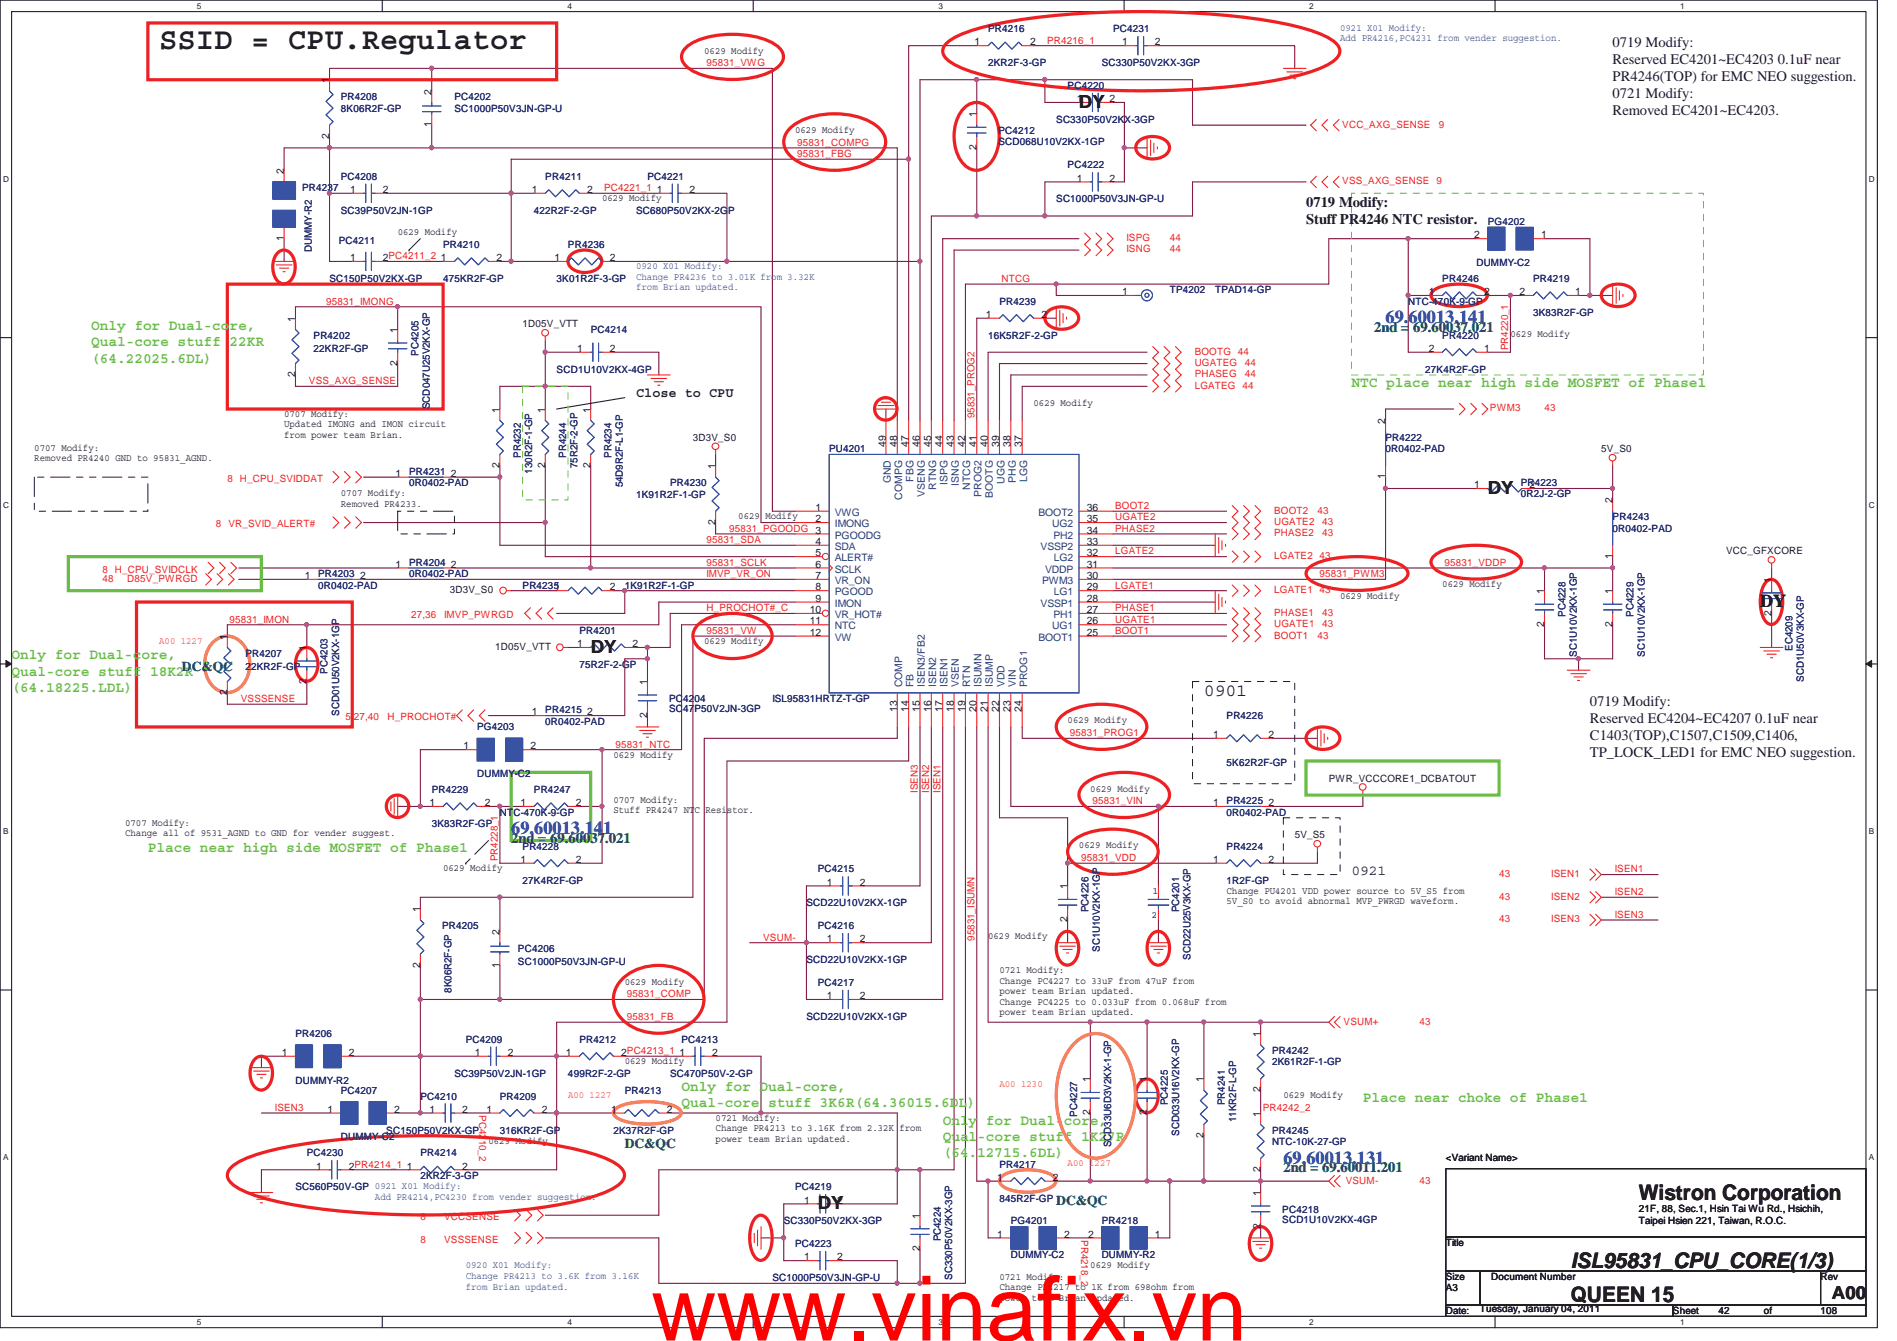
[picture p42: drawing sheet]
<svg xmlns="http://www.w3.org/2000/svg" width="297mm" height="210mm" viewBox="0 0 297 210" stroke-linecap="round" stroke-linejoin="round" font-family="sans-serif">
<defs><g id="words">
<text font-size="14.1" fill="#f00" x="102" y="209.9">www.vinafix.vn</text>
<text font-size="4.8" fill="#231f20" x="24.9" y="7.6">SSID = CPU.Regulator</text>
<g font-size="3.3" fill="#231f20">
<text x="256.6" y="187.9">Wistron Corporation</text>
<text x="246" y="203.9">QUEEN 15</text>
<text x="246" y="198.5">ISL95831_CPU_CORE(1/3)</text>
</g>
<g font-size="2.8" fill="#231f20">
<text x="168.9" y="16.9">DY</text>
<text x="233" y="77.3">DY</text>
<text x="275.6" y="95.1">DY</text>
<text x="92.5" y="102.2">DY</text>
<text x="188.5" y="109">0901</text>
<text x="128.1" y="189.4">DY</text>
<text x="286.8" y="203.4">A00</text>
</g>
<g font-size="2.8" fill="#3953a4">
<text x="217" y="50.6">69.60013.141</text>
<text x="80" y="130.6">69.60013.141</text>
<text x="201" y="182.2">69.60013.131</text>
</g>
<g font-size="2.3" fill="#231f20">
<text x="252.5" y="7.4">0719 Modify:</text>
<text x="252.5" y="10.1">Reserved EC4201~EC4203 0.1uF near</text>
<text x="252.5" y="12.7">PR4246(TOP) for EMC NEO suggestion.</text>
<text x="252.5" y="15.4">0721 Modify:</text>
<text x="252.5" y="18.1">Removed EC4201~EC4203.</text>
<text x="204.5" y="32.4">0719 Modify:</text>
<text x="204.5" y="35.1">Stuff PR4246 NTC resistor.</text>
<text x="249" y="110.5">0719 Modify:</text>
<text x="249" y="113.2">Reserved EC4204~EC4207 0.1uF near</text>
<text x="249" y="115.9">C1403(TOP),C1507,C1509,C1406,</text>
<text x="249" y="118.5">TP_LOCK_LED1 for EMC NEO suggestion.</text>
<text x="211.6" y="137">0921</text>
</g>
<g font-size="2.3" fill="#69bd45">
<text x="14.3" y="51.7">Only for Dual-core,</text>
<text x="14.3" y="54.2">Qual-core stuff 22KR</text>
<text x="14.3" y="56.8">(64.22025.6DL)</text>
<text x="211.6" y="60.6">NTC place near high side MOSFET of Phase1</text>
<text x="1.8" y="103.2">Only for Dual-core,</text>
<text x="1.8" y="105.8">Qual-core stuff 18K2R</text>
<text x="1.8" y="108.3">(64.18225.LDL)</text>
<text x="23.2" y="133.5">Place near high side MOSFET of Phase1</text>
<text x="106.7" y="170.8">Only for Dual-core,</text>
<text x="106.7" y="173.4">Qual-core stuff 3K6R(64.36015.6DL)</text>
<text x="213.4" y="172.6">Place near choke of Phase1</text>
<text x="147.6" y="176.1">Only for Dual-core,</text>
<text x="147.6" y="178.7">Qual-core stuff 1K27R</text>
<text x="147.6" y="181.2">(64.12715.6DL)</text>
</g>
<g font-size="2.3" fill="#098040">
<text x="215.2" y="51.9">2nd = 69.60037.021</text>
<text x="80" y="131.9">2nd = 69.60037.021</text>
<text x="201" y="183.5">2nd = 69.60011.201</text>
</g>
<text font-size="2.1" fill="#231f20" x="99.6" y="62.2">Close to CPU</text>
<g font-size="2.1" fill="#098040">
<text x="28.5" y="105.1">DC&amp;QC</text>
<text x="97.8" y="179.8">DC&amp;QC</text>
<text x="165.4" y="188.7">DC&amp;QC</text>
</g>
<g font-size="1.6" fill="#282973">
<text x="154.7" y="5">PR4216</text>
<text x="174.3" y="5">PC4231</text>
<text x="154.7" y="10.4">2KR2F-3-GP</text>
<text x="172.5" y="10.4">SC330P50V2KX-3GP</text>
<text x="53.4" y="15.7">PR4208</text>
<text x="53.4" y="17.5">8K06R2F-GP</text>
<text x="71.2" y="15.7">PC4202</text>
<text x="71.2" y="17.5">SC1000P50V3JN-GP-U</text>
<text x="167.2" y="13.9">PC4220</text>
<text x="156.3" y="21">PC4212</text>
<text x="156.3" y="22.6">SCD068U10V2KX-1GP</text>
<text x="165.4" y="19.3">SC330P50V2KX-3GP</text>
<text x="47.3" y="29.9">PR4237</text>
<text x="53.4" y="28.1">PC4208</text>
<text x="85.4" y="28.1">PR4211</text>
<text x="101.4" y="28.1">PC4221</text>
<text x="167.2" y="26.4">PC4222</text>
<text x="53.4" y="33.5">SC39P50V2JN-1GP</text>
<text x="83.6" y="33.5">422R2F-2-GP</text>
<text x="99.6" y="33.5">SC680P50V2KX-2GP</text>
<text x="165.4" y="31.7">SC1000P50V3JN-GP-U</text>
<text x="233" y="35.3">PG4202</text>
<text x="48.8" y="39.5" transform="rotate(-90 48.8 39.5)">DUMMY-R2</text>
<text x="53" y="38.3">PC4211</text>
<text x="69.4" y="38.8">PR4210</text>
<text x="88.9" y="38.8">PR4236</text>
<text x="231.2" y="41.7">DUMMY-C2</text>
<text x="51.6" y="44.2">SC150P50V2KX-GP</text>
<text x="69.4" y="44.2">475KR2F-GP</text>
<text x="87.2" y="44.2">3K01R2F-3-GP</text>
<text x="156.5" y="47.7">PR4239</text>
<text x="183.2" y="45.9">TP4202</text>
<text x="190.3" y="45.9">TPAD14-GP</text>
<text x="220.5" y="47.7">NTC-470K-9-GP</text>
<text x="225.8" y="44.2">PR4246</text>
<text x="240.1" y="44.2">PR4219</text>
<text x="49.1" y="53">PR4202</text>
<text x="92.5" y="52.2">PC4214</text>
<text x="154.7" y="53">16K5R2F-2-GP</text>
<text x="225.8" y="53">PR4220</text>
<text x="240.1" y="49.5">3K83R2F-GP</text>
<text x="49.1" y="55.2">22KR2F-GP</text>
<text x="65.5" y="55.7" transform="rotate(-90 65.5 55.7)">PC4205</text>
<text x="87.2" y="58.4">SCD1U10V2KX-4GP</text>
<text x="223.2" y="58.4">27K4R2F-GP</text>
<text x="67.3" y="64" transform="rotate(-90 67.3 64)">SCD047U25V2KX-GP</text>
<text x="81.5" y="71.7" transform="rotate(-90 81.5 71.7)">PR4232</text>
<text x="88.6" y="71.7" transform="rotate(-90 88.6 71.7)">PR4244</text>
<text x="95.8" y="71.7" transform="rotate(-90 95.8 71.7)">PR4234</text>
<text x="129.8" y="70.8">PU4201</text>
<text x="217" y="69">PR4222</text>
<text x="217" y="70.8">0R0402-PAD</text>
<text x="64" y="74.4">PR4231</text>
<text x="64" y="76.2">0R0402-PAD</text>
<text x="83.3" y="74.2" transform="rotate(-90 83.3 74.2)">130R2F-1-GP</text>
<text x="90.4" y="73.3" transform="rotate(-90 90.4 73.3)">75R2F-2-GP</text>
<text x="97.5" y="76.3" transform="rotate(-90 97.5 76.3)">54D9R2F-L1-GP</text>
<text x="99.6" y="77.9">1K91R2F-1-GP</text>
<text x="104.9" y="76.2">PR4230</text>
<text x="238.1" y="76.2">PR4223</text>
<text x="238.1" y="77.8">0R2J-2-GP</text>
<text x="252.5" y="81.5">PR4243</text>
<text x="252.5" y="83.3">0R0402-PAD</text>
<text x="64" y="88.6">PR4204</text>
<text x="49.8" y="90.4">PR4203</text>
<text x="49.8" y="92.2">0R0402-PAD</text>
<text x="64" y="90.4">0R0402-PAD</text>
<text x="81.8" y="92.2">PR4235</text>
<text x="97.8" y="92.2">1K91R2F-1-GP</text>
<text x="90.7" y="99.3">PR4201</text>
<text x="245.1" y="96.6" transform="rotate(-90 245.1 96.6)">PC4228</text>
<text x="255.8" y="96.6" transform="rotate(-90 255.8 96.6)">PC4229</text>
<text x="280.7" y="101.9" transform="rotate(-90 280.7 101.9)">EC4209</text>
<text x="38.4" y="102.8">PR4207</text>
<text x="38.4" y="104.9">22KR2F-GP</text>
<text x="51.3" y="105.5" transform="rotate(-90 51.3 105.5)">PC4203</text>
<text x="90.7" y="104.6">75R2F-2-GP</text>
<text x="246.9" y="102.8" transform="rotate(-90 246.9 102.8)">SC1U10V2KX-1GP</text>
<text x="257.6" y="102.8" transform="rotate(-90 257.6 102.8)">SC1U10V2KX-1GP</text>
<text x="282.4" y="106.7" transform="rotate(-90 282.4 106.7)">SCD1U50V3KX-GP</text>
<text x="53.1" y="112.1" transform="rotate(-90 53.1 112.1)">SCD01U50V2KX-1GP</text>
<text x="85.4" y="111.7">PR4215</text>
<text x="85.4" y="113.5">0R0402-PAD</text>
<text x="104.8" y="109.9">PC4204</text>
<text x="104.8" y="111.5">SC47P50V2JN-3GP</text>
<text x="120.9" y="109.9">ISL95831HRTZ-T-GP</text>
<text x="192.1" y="112.6">PR4226</text>
<text x="74.7" y="114.4">PG4203</text>
<text x="192.1" y="119.9">5K62R2F-GP</text>
<text x="67.6" y="124.2">PR4229</text>
<text x="74.7" y="121.7">DUMMY-C2</text>
<text x="83.6" y="124.2">PR4247</text>
<text x="192.1" y="125.9">PR4225</text>
<text x="67.6" y="129.5">3K83R2F-GP</text>
<text x="78.3" y="127.7">NTC-470K-9-GP</text>
<text x="192.1" y="127.7">0R0402-PAD</text>
<text x="81.8" y="133.1">PR4228</text>
<text x="128.1" y="136.6">PC4215</text>
<text x="192.1" y="133.1">PR4224</text>
<text x="81.8" y="138.4">27K4R2F-GP</text>
<text x="126.3" y="141.9">SCD22U10V2KX-1GP</text>
<text x="170.4" y="142.8" transform="rotate(-90 170.4 142.8)">PC4226</text>
<text x="184.7" y="142.8" transform="rotate(-90 184.7 142.8)">PC4201</text>
<text x="192.1" y="138.4">1R2F-GP</text>
<text x="69.2" y="145.5">PR4205</text>
<text x="81.1" y="149.1">PC4206</text>
<text x="128.1" y="145.5">PC4216</text>
<text x="172.2" y="149.1" transform="rotate(-90 172.2 149.1)">SC1U10V2KX-1GP</text>
<text x="70.7" y="155.4" transform="rotate(-90 70.7 155.4)">8K06R2F-GP</text>
<text x="81.1" y="151.2">SC1000P50V3JN-GP-U</text>
<text x="126.3" y="150.8">SCD22U10V2KX-1GP</text>
<text x="128.1" y="154.4">PC4217</text>
<text x="186.4" y="150.3" transform="rotate(-90 186.4 150.3)">SCD22U25V3KX-GP</text>
<text x="126.3" y="159.7">SCD22U10V2KX-1GP</text>
<text x="46.3" y="162.4">PR4206</text>
<text x="72.9" y="163.3">PC4209</text>
<text x="90.7" y="163.3">PR4212</text>
<text x="106.7" y="163.3">PC4213</text>
<text x="199.2" y="165.1">PR4242</text>
<text x="199.2" y="166.8">2K61R2F-1-GP</text>
<text x="46.3" y="169.7">DUMMY-R2</text>
<text x="53.4" y="171.3">PC4207</text>
<text x="65.8" y="172.2">PC4210</text>
<text x="71.2" y="168.6">SC39P50V2JN-1GP</text>
<text x="78.3" y="172.2">PR4209</text>
<text x="88.9" y="168.6">499R2F-2-GP</text>
<text x="97.8" y="171.3">PR4213</text>
<text x="104.9" y="168.6">SC470P50V-2-GP</text>
<text x="182.9" y="173.1" transform="rotate(-90 182.9 173.1)">PC4225</text>
<text x="191.8" y="173.1" transform="rotate(-90 191.8 173.1)">PR4241</text>
<text x="53.4" y="178.6">DUMMY-C2</text>
<text x="60.5" y="177.5">SC150P50V2KX-GP</text>
<text x="78.3" y="177.5">316KR2F-GP</text>
<text x="96.1" y="177.5">2K37R2F-GP</text>
<text x="168.7" y="174.8" transform="rotate(-90 168.7 174.8)">PC4227</text>
<text x="174" y="179.6" transform="rotate(-90 174 179.6)">SCD33U6D3V2KX-1-GP</text>
<text x="184.7" y="177.8" transform="rotate(-90 184.7 177.8)">SCD033U16V2KX-GP</text>
<text x="193.5" y="175.7" transform="rotate(-90 193.5 175.7)">11KR2F-L-GP</text>
<text x="199.2" y="177.5">PR4245</text>
<text x="199.2" y="179.3">NTC-10K-27-GP</text>
<text x="48" y="181.1">PC4230</text>
<text x="65.8" y="181.1">PR4214</text>
<text x="65.8" y="184.6">2KR2F-3-GP</text>
<text x="156.5" y="182.8">PR4217</text>
<text x="46.3" y="186.4">SC560P50V-GP 0921 X01 Modify:</text>
<text x="122.7" y="191.7">SC330P50V2KX-3GP</text>
<text x="124.5" y="186.4">PC4219</text>
<text x="156.5" y="188.2">845R2F-GP</text>
<text x="158.3" y="191.7">PG4201</text>
<text x="172.5" y="191.7">PR4218</text>
<text x="200.8" y="189.9">PC4218</text>
<text x="200.8" y="191.6">SCD1U10V2KX-4GP</text>
<text x="124.5" y="195.3">PC4223</text>
<text x="147.3" y="194.4" transform="rotate(-90 147.3 194.4)">PC4224</text>
<text x="158.3" y="197.1">DUMMY-C2</text>
<text x="172.5" y="197.1">DUMMY-R2</text>
<text x="120.9" y="200.6">SC1000P50V3JN-GP-U</text>
<text x="149.1" y="200.4" transform="rotate(-90 149.1 200.4)">SC330P50V2KX-3GP</text>
</g>
<g font-size="1.6" fill="#3953a4">
<text x="209.8" y="4.8">0921 X01 Modify:</text>
<text x="209.8" y="6.5">Add PR4216,PC4231 from vender suggestion.</text>
<text x="99.6" y="42.2">0920 X01 Modify:</text>
<text x="99.6" y="43.8">Change PR4236 to 3.01K from 3.32K</text>
<text x="99.6" y="45.5">from Brian updated.</text>
<text x="180.3" y="143.7">2</text>
<text x="180.5" y="140">1</text>
<text x="58.7" y="187.8">Add PR4214,PC4230 from vender suggestion.</text>
<text x="72.9" y="198.6">0920 X01 Modify:</text>
<text x="72.9" y="200.3">Change PR4213 to 3.6K from 3.16K</text>
<text x="72.9" y="201.9">from Brian updated.</text>
</g>
<g font-size="1.6" fill="#231f20">
<text x="110.3" y="8.4">0629 Modify</text>
<text x="152.6" y="7.1">1</text>
<text x="161.3" y="7.1">2</text>
<text x="175.7" y="7.1">1</text>
<text x="180.8" y="7.1">2</text>
<text x="51.6" y="13" transform="rotate(-90 51.6 13)">1</text>
<text x="67.6" y="14.8" transform="rotate(-90 67.6 14.8)">2</text>
<text x="168.6" y="16">1</text>
<text x="173.7" y="16">2</text>
<text x="51.6" y="21.7" transform="rotate(-90 51.6 21.7)">2</text>
<text x="67.6" y="19.9" transform="rotate(-90 67.6 19.9)">1</text>
<text x="124.5" y="20.8">0629 Modify</text>
<text x="152.9" y="23.5" transform="rotate(-90 152.9 23.5)">2</text>
<text x="152.9" y="18.4" transform="rotate(-90 152.9 18.4)">1</text>
<text x="44.4" y="27.3" transform="rotate(-90 44.4 27.3)">2</text>
<text x="168.6" y="28.4">1</text>
<text x="173.7" y="28.4">2</text>
<text x="54.8" y="30.2">1</text>
<text x="59.9" y="30.2">2</text>
<text x="83.3" y="30.2">1</text>
<text x="91.9" y="30.2">2</text>
<text x="94.3" y="31.5">0629 Modify</text>
<text x="102.8" y="30.2">1</text>
<text x="107.9" y="30.2">2</text>
<text x="44.4" y="37.7" transform="rotate(-90 44.4 37.7)">1</text>
<text x="54.8" y="40.9">1</text>
<text x="59.9" y="40.9">2PC4211_2</text>
<text x="62.3" y="36.8">0629 Modify</text>
<text x="69" y="40.9">1</text>
<text x="77.7" y="40.9">2</text>
<text x="86.8" y="40.9">1</text>
<text x="95.5" y="40.9">2</text>
<text x="230.8" y="37.3">2</text>
<text x="241.3" y="37.3">1</text>
<text x="175.7" y="46.2">1</text>
<text x="223.7" y="46.2">1</text>
<text x="232.4" y="46.2">2</text>
<text x="238" y="46.2">2</text>
<text x="246.6" y="46.2">1</text>
<text x="46.2" y="50.4" transform="rotate(-90 46.2 50.4)">1</text>
<text x="62.2" y="52.2" transform="rotate(-90 62.2 52.2)">1</text>
<text x="81.8" y="51.3">1D05V_VTT</text>
<text x="154.4" y="49.8">1</text>
<text x="163.1" y="49.8">2</text>
<text x="236.5" y="52.8">0629 Modify</text>
<text x="46.2" y="59.1" transform="rotate(-90 46.2 59.1)">2</text>
<text x="62.2" y="57.3" transform="rotate(-90 62.2 57.3)">2</text>
<text x="90.4" y="55.1">1</text>
<text x="95.5" y="55.1">2</text>
<text x="223.7" y="55.1">2</text>
<text x="232.4" y="55.1">1</text>
<text x="44.5" y="65.3">0707 Modify:</text>
<text x="78.2" y="64.6" transform="rotate(-90 78.2 64.6)">1</text>
<text x="85.3" y="64.6" transform="rotate(-90 85.3 64.6)">1</text>
<text x="92.5" y="64.6" transform="rotate(-90 92.5 64.6)">1</text>
<text x="161.8" y="63.5">0629 Modify</text>
<text x="5.4" y="70.6">0707 Modify:</text>
<text x="44.5" y="66.9">Updated IMONG and IMON circuit</text>
<text x="44.5" y="68.6">from power team Brian.</text>
<text x="108.5" y="69">3D3V_S0</text>
<text x="138.7" y="69.9" transform="rotate(-90 138.7 69.9)">49</text>
<text x="140.5" y="69.9" transform="rotate(-90 140.5 69.9)">48</text>
<text x="142.2" y="69.9" transform="rotate(-90 142.2 69.9)">47</text>
<text x="144" y="69.9" transform="rotate(-90 144 69.9)">46</text>
<text x="145.8" y="69.9" transform="rotate(-90 145.8 69.9)">45</text>
<text x="147.6" y="69.9" transform="rotate(-90 147.6 69.9)">44</text>
<text x="149.3" y="69.9" transform="rotate(-90 149.3 69.9)">43</text>
<text x="151.1" y="69.9" transform="rotate(-90 151.1 69.9)">42</text>
<text x="152.9" y="69.9" transform="rotate(-90 152.9 69.9)">41</text>
<text x="154.7" y="69.9" transform="rotate(-90 154.7 69.9)">40</text>
<text x="156.5" y="69.9" transform="rotate(-90 156.5 69.9)">39</text>
<text x="158.2" y="69.9" transform="rotate(-90 158.2 69.9)">38</text>
<text x="160" y="69.9" transform="rotate(-90 160 69.9)">37</text>
<text x="216.9" y="66.4" transform="rotate(-90 216.9 66.4)">2</text>
<text x="250.7" y="70.8">5V_S0</text>
<text x="5.4" y="72.3">Removed PR4240 GND to 95831_AGND.</text>
<text x="53.4" y="77.7">0707 Modify:</text>
<text x="61.9" y="74.7">1</text>
<text x="70.6" y="74.7">2</text>
<text x="78.2" y="73.3" transform="rotate(-90 78.2 73.3)">2</text>
<text x="85.3" y="73.3" transform="rotate(-90 85.3 73.3)">2</text>
<text x="92.5" y="73.3" transform="rotate(-90 92.5 73.3)">2</text>
<text x="112" y="73.5" transform="rotate(-90 112 73.5)">1</text>
<text x="216.9" y="75.1" transform="rotate(-90 216.9 75.1)">1</text>
<text x="230.8" y="76.5">1</text>
<text x="239.5" y="76.5">2</text>
<text x="53.4" y="79.4">Removed PR4233.</text>
<text x="112" y="82.2" transform="rotate(-90 112 82.2)">2</text>
<text x="115.6" y="81.3">0629 Modify</text>
<text x="127.7" y="80">1</text>
<text x="127.7" y="81.8">2</text>
<text x="127.7" y="83.6">3</text>
<text x="170.2" y="81.8">35</text>
<text x="170.2" y="80">36</text>
<text x="170.2" y="83.6">34</text>
<text x="252.5" y="78.8" transform="rotate(-90 252.5 78.8)">2</text>
<text x="61.9" y="88.9">1</text>
<text x="70.6" y="88.9">2</text>
<text x="127.7" y="85.3">4</text>
<text x="127.7" y="87.1">5</text>
<text x="127.7" y="88.9">6</text>
<text x="170.2" y="87.1">32</text>
<text x="170.2" y="85.3">33</text>
<text x="170.2" y="88.9">31</text>
<text x="252.5" y="87.5" transform="rotate(-90 252.5 87.5)">1</text>
<text x="270.3" y="86.8">VCC_GFXCORE</text>
<text x="47.7" y="90.7">1</text>
<text x="56.4" y="90.7">2</text>
<text x="70.4" y="92.9">3D3V_S0</text>
<text x="86.8" y="92.5">1</text>
<text x="95.5" y="92.5">2</text>
<text x="127.7" y="90.7">7</text>
<text x="127.7" y="92.5">8</text>
<text x="127.7" y="94.2">9</text>
<text x="170.2" y="92.5">29</text>
<text x="170.2" y="90.7">30</text>
<text x="170.2" y="94.2">28</text>
<text x="209.8" y="93.7">0629 Modify</text>
<text x="225.8" y="91.9">0629 Modify</text>
<text x="241.8" y="93" transform="rotate(-90 241.8 93)">1</text>
<text x="252.5" y="93" transform="rotate(-90 252.5 93)">1</text>
<text x="277.4" y="91.3" transform="rotate(-90 277.4 91.3)">1</text>
<text x="35.6" y="100.2" transform="rotate(-90 35.6 100.2)">1</text>
<text x="48" y="101.9" transform="rotate(-90 48 101.9)">1</text>
<text x="77.6" y="101.8">1D05V_VTT</text>
<text x="90.4" y="101.3">1</text>
<text x="99.1" y="101.3">2</text>
<text x="110.3" y="100.8">0629 Modify</text>
<text x="126.8" y="96">10</text>
<text x="126.8" y="97.8">11</text>
<text x="126.8" y="99.6">12</text>
<text x="170.2" y="97.8">26</text>
<text x="170.2" y="99.6">25</text>
<text x="170.2" y="96">27</text>
<text x="241.8" y="98.2" transform="rotate(-90 241.8 98.2)">2</text>
<text x="252.5" y="98.2" transform="rotate(-90 252.5 98.2)">2</text>
<text x="277.4" y="96.4" transform="rotate(-90 277.4 96.4)">2</text>
<text x="48" y="107.1" transform="rotate(-90 48 107.1)">2</text>
<text x="101.3" y="107.3" transform="rotate(-90 101.3 107.3)">1</text>
<text x="35.6" y="108.8" transform="rotate(-90 35.6 108.8)">2</text>
<text x="83.3" y="112">1</text>
<text x="91.9" y="112">2</text>
<text x="101.3" y="112.4" transform="rotate(-90 101.3 112.4)">2</text>
<text x="140.5" y="111.5" transform="rotate(-90 140.5 111.5)">13</text>
<text x="142.2" y="111.5" transform="rotate(-90 142.2 111.5)">14</text>
<text x="144" y="111.5" transform="rotate(-90 144 111.5)">15</text>
<text x="145.8" y="111.5" transform="rotate(-90 145.8 111.5)">16</text>
<text x="147.6" y="111.5" transform="rotate(-90 147.6 111.5)">17</text>
<text x="149.3" y="111.5" transform="rotate(-90 149.3 111.5)">18</text>
<text x="151.1" y="111.5" transform="rotate(-90 151.1 111.5)">19</text>
<text x="152.9" y="111.5" transform="rotate(-90 152.9 111.5)">20</text>
<text x="154.7" y="111.5" transform="rotate(-90 154.7 111.5)">21</text>
<text x="156.5" y="111.5" transform="rotate(-90 156.5 111.5)">22</text>
<text x="158.2" y="111.5" transform="rotate(-90 158.2 111.5)">23</text>
<text x="160" y="111.5" transform="rotate(-90 160 111.5)">24</text>
<text x="167.2" y="113.3">0629 Modify</text>
<text x="72.6" y="117.3">1</text>
<text x="83.1" y="117.3">2</text>
<text x="96.1" y="118.6">0629 Modify</text>
<text x="189.9" y="115.6">1</text>
<text x="198.6" y="115.6">2</text>
<text x="96.1" y="125.7">0707 Modify:</text>
<text x="170.7" y="123.9">0629 Modify</text>
<text x="208.1" y="122.4">PWR_VCCCORE1_DCBATOUT</text>
<text x="19.6" y="129.3">0707 Modify:</text>
<text x="19.6" y="130.9">Change all of 9531_AGND to GND for vender suggest.</text>
<text x="67.3" y="126.2">1</text>
<text x="75.9" y="126.2">2</text>
<text x="81.5" y="126.2">1</text>
<text x="90.2" y="126.2">2</text>
<text x="96.1" y="127.4">Stuff PR4247 NTC Resistor.</text>
<text x="189.9" y="126.2">1</text>
<text x="198.6" y="126.2">2</text>
<text x="202.7" y="131.3">5V_S5</text>
<text x="69.4" y="136.4">0629 Modify</text>
<text x="81.5" y="135.1">1</text>
<text x="90.2" y="135.1">2</text>
<text x="168.9" y="132.8">0629 Modify</text>
<text x="189.9" y="135.1">1</text>
<text x="198.6" y="135.1">2</text>
<text x="65.8" y="142.8" transform="rotate(-90 65.8 142.8)">1</text>
<text x="129.5" y="138.7">1</text>
<text x="134.6" y="138.7">2</text>
<text x="167.1" y="139.3" transform="rotate(-90 167.1 139.3)">1</text>
<text x="192.1" y="140">Change PU4201 VDD power source to 5V_S5 from</text>
<text x="192.1" y="141.6">5V_S0 to avoid abnormal MVP_PWRGD waveform.</text>
<text x="78.2" y="146.4" transform="rotate(-90 78.2 146.4)">2</text>
<text x="129.5" y="147.6">1</text>
<text x="134.6" y="147.6">2</text>
<text x="154.7" y="147.1">0629 Modify</text>
<text x="167.1" y="144.4" transform="rotate(-90 167.1 144.4)">2</text>
<text x="65.8" y="151.5" transform="rotate(-90 65.8 151.5)">2</text>
<text x="78.2" y="151.5" transform="rotate(-90 78.2 151.5)">1</text>
<text x="97.8" y="154.2">0629 Modify</text>
<text x="156.5" y="152.4">0721 Modify:</text>
<text x="156.5" y="154">Change PC4227 to 33uF from 47uF from</text>
<text x="156.5" y="155.7">power team Brian updated.</text>
<text x="129.5" y="156.5">1</text>
<text x="134.6" y="156.5">2</text>
<text x="156.5" y="157.3">Change PC4225 to 0.033uF from 0.068uF from</text>
<text x="156.5" y="159">power team Brian updated.</text>
<text x="44.2" y="165.4">1</text>
<text x="54.6" y="165.4">2</text>
<text x="74.4" y="165.4">1</text>
<text x="79.5" y="165.4">2</text>
<text x="88.6" y="165.4">1</text>
<text x="97.3" y="165.4">2PC4213_1</text>
<text x="97.8" y="166.6">0629 Modify</text>
<text x="106.4" y="165.4">1</text>
<text x="111.5" y="165.4">2</text>
<text x="197.4" y="162.4" transform="rotate(-90 197.4 162.4)">1</text>
<text x="170.7" y="169.5" transform="rotate(-90 170.7 169.5)">1</text>
<text x="179.6" y="169.5" transform="rotate(-90 179.6 169.5)">1</text>
<text x="188.5" y="169.5" transform="rotate(-90 188.5 169.5)">1</text>
<text x="197.4" y="171.1" transform="rotate(-90 197.4 171.1)">2</text>
<text x="201" y="172">0629 Modify</text>
<text x="51.3" y="174.2">1</text>
<text x="61.7" y="174.2">2</text>
<text x="67.3" y="174.2">1</text>
<text x="72.4" y="174.2">2</text>
<text x="76.2" y="174.2">1</text>
<text x="76.5" y="179.1">0629 Modify</text>
<text x="84.8" y="174.2">2</text>
<text x="95.7" y="174.2">1</text>
<text x="104.4" y="174.2">2</text>
<text x="112.1" y="175.5">0721 Modify:</text>
<text x="112.1" y="177.2">Change PR4213 to 3.16K from 2.32K from</text>
<text x="112.1" y="178.8">power team Brian updated.</text>
<text x="170.7" y="174.6" transform="rotate(-90 170.7 174.6)">2</text>
<text x="179.6" y="174.6" transform="rotate(-90 179.6 174.6)">2</text>
<text x="188.5" y="178.2" transform="rotate(-90 188.5 178.2)">2</text>
<text x="197.4" y="174.8" transform="rotate(-90 197.4 174.8)">1</text>
<text x="49.5" y="183.1">1</text>
<text x="54.6" y="183.1">2PR4214_1</text>
<text x="63.7" y="183.1">1</text>
<text x="72.4" y="183.1">2</text>
<text x="156.2" y="184.9">1</text>
<text x="164.8" y="184.9">2</text>
<text x="197.4" y="183.5" transform="rotate(-90 197.4 183.5)">2</text>
<text x="226.4" y="181.8">&lt;Variant Name&gt;</text>
<text x="125.9" y="188.5">1</text>
<text x="131.1" y="188.5">2</text>
<text x="144" y="190.8" transform="rotate(-90 144 190.8)">1</text>
<text x="197.4" y="187.3" transform="rotate(-90 197.4 187.3)">1</text>
<text x="256.6" y="189.8">21F, 88, Sec.1, Hsin Tai Wu Rd., Hsichih,</text>
<text x="256.6" y="191.6">Taipei Hsien 221, Taiwan, R.O.C.</text>
<text x="125.9" y="197.4">1</text>
<text x="131.1" y="197.4">2</text>
<text x="144" y="196" transform="rotate(-90 144 196)">2</text>
<text x="156.2" y="193.8">1</text>
<text x="166.6" y="193.8">2</text>
<text x="170.4" y="193.8">2</text>
<text x="180.8" y="193.8">1</text>
<text x="197.4" y="192.4" transform="rotate(-90 197.4 192.4)">2</text>
<text x="226.4" y="195.1">Title</text>
<text x="156.5" y="200.4">0721 Modify:</text>
<text x="156.5" y="202.1">Change PR4217 to 1K from 698ohm from</text>
<text x="156.5" y="203.7">power team Brian updated.</text>
<text x="170.7" y="198.6">0629 Modify</text>
<text x="226.4" y="200.4">Size</text>
<text x="226.4" y="202.2">A3</text>
<text x="233.5" y="200.4">Document Number</text>
<text x="285.1" y="200.4">Rev</text>
<text x="226.4" y="205.8">Date:</text>
<text x="231.7" y="205.4">Tuesday, January 04, 2011</text>
<text x="262" y="205.8">Sheet</text>
<text x="269.1" y="205.8">42</text>
<text x="276.2" y="205.8">of</text>
<text x="285.1" y="205.8">108</text>
</g>
<g font-size="1.6" fill="#ed2024">
<text x="110.6" y="10.4">95831_VWG</text>
<text x="164" y="6.8">PR4216_1</text>
<text x="124.8" y="22.8">95831_COMPG</text>
<text x="210.2" y="20">VCC_AXG_SENSE</text>
<text x="225.3" y="20">9</text>
<text x="94.6" y="29.9">PC4221_1</text>
<text x="124.8" y="24.6">95831_FBG</text>
<text x="210.2" y="28.9">VSS_AXG_SENSE</text>
<text x="225" y="28.9">9</text>
<text x="176.4" y="37.8">ISPG</text>
<text x="176.4" y="39.5">ISNG</text>
<text x="183.2" y="39.5">44</text>
<text x="183.2" y="37.8">44</text>
<text x="51.1" y="47.7">95831_IMONG</text>
<text x="156.8" y="44.2">NTCG</text>
<text x="187.1" y="55.5">BOOTG 44</text>
<text x="187.1" y="59.1">PHASEG</text>
<text x="187.1" y="57.3">UGATEG</text>
<text x="194.9" y="57.3">44</text>
<text x="194.9" y="59.1">44</text>
<text x="236.2" y="54.8" transform="rotate(-90 236.2 54.8)">PR4220_1</text>
<text x="48.4" y="60.2">VSS_AXG_SENSE</text>
<text x="152.6" y="65.5" transform="rotate(-90 152.6 65.5)">95831_PROG2</text>
<text x="187.1" y="60.9">LGATEG 44</text>
<text x="233.3" y="64.4">PWM3</text>
<text x="241.8" y="64.4">43</text>
<text x="35.6" y="75.4">8 H_CPU_SVIDDAT</text>
<text x="33.8" y="82.5">8 VR_SVID_ALERT#</text>
<text x="114.2" y="83.3">95831_PGOODG</text>
<text x="174.6" y="79.7">BOOT2</text>
<text x="174.6" y="81.5">UGATE2</text>
<text x="174.6" y="83.3">PHASE2</text>
<text x="199.5" y="80.4">BOOT2</text>
<text x="199.5" y="82.2">UGATE2</text>
<text x="199.5" y="84">PHASE2</text>
<text x="206.3" y="80.4">43</text>
<text x="207" y="82.2">43</text>
<text x="207" y="84">43</text>
<text x="16" y="89.7">8 H_CPU_SVIDCLK</text>
<text x="110.6" y="88.6">95831_SCLK</text>
<text x="110.6" y="85">95831_SDA</text>
<text x="174.6" y="86.8">LGATE2</text>
<text x="199.5" y="87.5">LGATE2 43</text>
<text x="226.2" y="88.6">95831_VDDP</text>
<text x="16" y="91.1">48</text>
<text x="19.9" y="91.1">D85V_PWRGD</text>
<text x="110.6" y="90.4">IMVP_VR_ON</text>
<text x="110.6" y="95.7">H_PROCHOT#_C</text>
<text x="174.6" y="92.2">LGATE1</text>
<text x="174.6" y="95.7">PHASE1</text>
<text x="199.5" y="92.9">LGATE1 43</text>
<text x="206.6" y="90.4">95831_PWM3</text>
<text x="35.9" y="97.5">95831_IMON</text>
<text x="64.4" y="96.8">27,36</text>
<text x="69.6" y="96.8">IMVP_PWRGD</text>
<text x="110.6" y="99.3">95831_VW</text>
<text x="174.6" y="97.5">UGATE1</text>
<text x="174.6" y="99.3">BOOT1</text>
<text x="199.5" y="96.4">PHASE1</text>
<text x="199.5" y="98.2">UGATE1</text>
<text x="199.5" y="100">BOOT1</text>
<text x="206.3" y="100">43</text>
<text x="207" y="98.2">43</text>
<text x="207" y="96.4">43</text>
<text x="37.7" y="109.9">VSSSENSE</text>
<text x="54.1" y="112.8">5,27,40</text>
<text x="60.7" y="112.8">H_PROCHOT#</text>
<text x="96.4" y="117">95831_NTC</text>
<text x="167.5" y="115.3">95831_PROG1</text>
<text x="143.7" y="124.2" transform="rotate(-90 143.7 124.2)">ISEN3</text>
<text x="145.5" y="124.2" transform="rotate(-90 145.5 124.2)">ISEN2</text>
<text x="147.3" y="124.2" transform="rotate(-90 147.3 124.2)">ISEN1</text>
<text x="171.1" y="125.9">95831_VIN</text>
<text x="77.9" y="134.8" transform="rotate(-90 77.9 134.8)">PR4228_1</text>
<text x="169.3" y="134.8">95831_VDD</text>
<text x="234.7" y="137.3">43</text>
<text x="242.9" y="137.3">ISEN1</text>
<text x="252.9" y="136.6">ISEN1</text>
<text x="234.7" y="140.9">43</text>
<text x="242.9" y="140.9">ISEN2</text>
<text x="252.9" y="140.2">ISEN2</text>
<text x="252.9" y="143.7">ISEN3</text>
<text x="119.5" y="147.3">VSUM-</text>
<text x="152.6" y="147.3" transform="rotate(-90 152.6 147.3)">95831_ISUMN</text>
<text x="234.7" y="144.4">43</text>
<text x="242.9" y="144.4">ISEN3</text>
<text x="98.2" y="156.2">95831_COMP</text>
<text x="98.2" y="159.7">95831_FB</text>
<text x="210.4" y="160.4">VSUM+</text>
<text x="222.3" y="160.4">43</text>
<text x="43" y="173.9">ISEN3</text>
<text x="197.7" y="173.9">PR4242_2</text>
<text x="75.1" y="174.6" transform="rotate(90 75.1 174.6)">PC4210_2</text>
<text x="210.7" y="185.3">VSUM-</text>
<text x="222.3" y="185.3">43</text>
<text x="65.8" y="191">8</text>
<text x="69.6" y="191">VCCSENSE</text>
<text x="65.8" y="194.6">8</text>
<text x="69.6" y="194.6">VSSSENSE</text>
<text x="169.3" y="194.2" transform="rotate(90 169.3 194.2)">PR4218_2</text>
</g>
<g font-size="1.6" fill="#1d437e">
<text x="139.5" y="75.7" transform="rotate(-90 139.5 75.7)">GND</text>
<text x="143" y="75.4" transform="rotate(-90 143 75.4)">FBG</text>
<text x="144.8" y="77.8" transform="rotate(-90 144.8 77.8)">VSENG</text>
<text x="146.6" y="76.7" transform="rotate(-90 146.6 76.7)">RTNG</text>
<text x="148.4" y="76" transform="rotate(-90 148.4 76)">ISPG</text>
<text x="150.2" y="76.1" transform="rotate(-90 150.2 76.1)">ISNG</text>
<text x="151.9" y="76.7" transform="rotate(-90 151.9 76.7)">NTCG</text>
<text x="153.7" y="77.8" transform="rotate(-90 153.7 77.8)">PROG2</text>
<text x="155.5" y="78" transform="rotate(-90 155.5 78)">BOOTG</text>
<text x="157.3" y="75.8" transform="rotate(-90 157.3 75.8)">UGG</text>
<text x="159" y="75.6" transform="rotate(-90 159 75.6)">PHG</text>
<text x="160.8" y="75.5" transform="rotate(-90 160.8 75.5)">LGG</text>
<text x="130.7" y="80.8">VWG</text>
<text x="130.7" y="82.5">IMONG</text>
<text x="141.3" y="78.2" transform="rotate(-90 141.3 78.2)">COMPG</text>
<text x="162.6" y="80.8">BOOT2</text>
<text x="164.8" y="82.5">UG2</text>
<text x="130.7" y="84.3">PGOODG</text>
<text x="130.7" y="86.1">SDA</text>
<text x="130.7" y="87.9">ALERT#</text>
<text x="130.7" y="89.7">SCLK</text>
<text x="162.9" y="86.1">VSSP2</text>
<text x="163.7" y="89.7">VDDP</text>
<text x="165" y="84.3">PH2</text>
<text x="165" y="87.9">LG2</text>
<text x="130.7" y="91.4">VR_ON</text>
<text x="130.7" y="93.2">PGOOD</text>
<text x="130.7" y="95">IMON</text>
<text x="162.9" y="95">VSSP1</text>
<text x="163.2" y="91.4">PWM3</text>
<text x="165" y="93.2">LG1</text>
<text x="130.7" y="96.8">VR_HOT#</text>
<text x="130.7" y="98.5">NTC</text>
<text x="130.7" y="100.3">VW</text>
<text x="162.6" y="100.3">BOOT1</text>
<text x="164.8" y="98.5">UG1</text>
<text x="165" y="96.8">PH1</text>
<text x="141.3" y="107.6" transform="rotate(-90 141.3 107.6)">COMP</text>
<text x="143" y="107.6" transform="rotate(-90 143 107.6)">FB</text>
<text x="144.8" y="107.6" transform="rotate(-90 144.8 107.6)">ISEN3/FB2</text>
<text x="146.6" y="107.6" transform="rotate(-90 146.6 107.6)">ISEN2</text>
<text x="148.4" y="107.6" transform="rotate(-90 148.4 107.6)">ISEN1</text>
<text x="150.2" y="107.6" transform="rotate(-90 150.2 107.6)">VSEN</text>
<text x="151.9" y="107.6" transform="rotate(-90 151.9 107.6)">RTN</text>
<text x="153.7" y="107.6" transform="rotate(-90 153.7 107.6)">ISUMN</text>
<text x="155.5" y="107.6" transform="rotate(-90 155.5 107.6)">ISUMP</text>
<text x="157.3" y="107.6" transform="rotate(-90 157.3 107.6)">VDD</text>
<text x="159" y="107.6" transform="rotate(-90 159 107.6)">VIN</text>
<text x="160.8" y="107.6" transform="rotate(-90 160.8 107.6)">PROG1</text>
</g>
<g font-size="1.6" fill="#f57f20">
<text x="24.9" y="100.8">A00 1227</text>
<text x="88.9" y="172">A00 1227</text>
<text x="156.5" y="170.2">A00 1230</text>
<text x="167.2" y="182.6">A00 1227</text>
</g>
<g font-size="1.3" fill="#231f20">
<text x="30.8" y="1.4">5</text>
<text x="88.9" y="1.4">4</text>
<text x="146.9" y="1.4">3</text>
<text x="205" y="1.4">2</text>
<text x="263.1" y="1.4">1</text>
<text x=".5" y="28.5">D</text>
<text x="292.6" y="28.5">D</text>
<text x=".5" y="79.5">C</text>
<text x="292.6" y="79.5">C</text>
<text x=".5" y="130.6">B</text>
<text x="292.6" y="130.6">B</text>
<text x=".5" y="181.7">A</text>
<text x="292.6" y="181.7">A</text>
<text x="30.8" y="207.4">5</text>
<text x="88.9" y="207.4">4</text>
<text x="146.9" y="207.4">3</text>
<text x="205" y="207.4">2</text>
<text x="263.1" y="207.4">1</text>
</g>
</g></defs>
<path d="M0 0h294v207.9h-294zM1.8 1.8h290.4v204.3h-290.4z" fill="none" stroke="#231f20" stroke-width=".17"/>
<g fill="#fff">
<path d="M30.8 .2h.7v1.4h-.7z"/>
<path d="M30.8 206.3h.7v1.4h-.7z"/>
</g>
<path d="M59.9 0v1.8M59.9 206.1v1.8" fill="none" stroke="#231f20" stroke-width=".17"/>
<g fill="#fff">
<path d="M88.9 .2h.6v1.4h-.6z"/>
<path d="M88.9 206.3h.6v1.4h-.6z"/>
</g>
<path d="M117.9 0v1.8M117.9 206.1v1.8" fill="none" stroke="#231f20" stroke-width=".17"/>
<g fill="#fff">
<path d="M146.9 .2h.7v1.4h-.7z"/>
<path d="M146.9 206.3h.7v1.4h-.7z"/>
</g>
<path d="M176 0v1.8M176 206.1v1.8" fill="none" stroke="#231f20" stroke-width=".17"/>
<g fill="#fff">
<path d="M205 .2h.7v1.4h-.7z"/>
<path d="M205 206.3h.7v1.4h-.7z"/>
</g>
<path d="M234.1 0v1.8M234.1 206.1v1.8" fill="none" stroke="#231f20" stroke-width=".17"/>
<g fill="#fff">
<path d="M263.1 .2h.7v1.4h-.7z"/>
<path d="M263.1 206.3h.7v1.4h-.7z"/>
<path d="M.5 27.3h.9v1.4h-.9z"/>
<path d="M292.6 27.3h.9v1.4h-.9z"/>
<path d="M.5 78.4h.9v1.4h-.9z"/>
<path d="M292.6 78.4h.9v1.4h-.9z"/>
</g>
<path d="M0 52.9h1.8M292.2 52.9h1.8" fill="none" stroke="#231f20" stroke-width=".17"/>
<g fill="#fff">
<path d="M.5 129.5h.8v1.4h-.8z"/>
<path d="M292.6 129.5h.9v1.4h-.9z"/>
</g>
<path d="M0 104h1.8M292.2 104h1.8" fill="none" stroke="#231f20" stroke-width=".17"/>
<path d="M.9 103.4l.9 .6-.9 .5z" fill="#231f20"/>
<path d="M.9 103.4l.9 .6-.9 .5z" fill="none" stroke="#231f20" stroke-width=".16"/>
<path d="M292.2 104l.9-.6v1.1z" fill="#231f20"/>
<path d="M292.2 104l.9-.6v1.1z" fill="none" stroke="#231f20" stroke-width=".16"/>
<g fill="#fff">
<path d="M.5 180.5h.8v1.4h-.8z"/>
<path d="M292.6 180.5h.9v1.4h-.9z"/>
</g>
<path d="M0 155h1.8M292.2 155h1.8" fill="none" stroke="#231f20" stroke-width=".17"/>
<path d="M62.3 48h56.9M37.4 90.7h10.6M99.6 101.4h1.8M101.4 112.1v1.7M154.7 113.8v46.3M126.3 138.7h3.5M158.3 126.3h23.1M129.8 147.6h-3.5v8.9M65.8 165.4v8.9" fill="none" stroke="#7f1442" stroke-width=".17"/>
<circle cx="126.3" cy="147.6" r=".32" fill="#b9529f"/>
<circle cx="126.3" cy="147.6" r=".32" fill="none" stroke="#b9529f" stroke-width=".17"/>
<path d="M217 76.5v14.2M241.8 88.9v3.6M144.1 113.8v24.9h-8.9M145.8 113.8v33.8h-10.6M147.6 113.8v42.7h-12.4M126.3 138.7v8.9h-8.9M126.3 156.5h3.5M62.3 174.3h3.5" fill="none" stroke="#7f1442" stroke-width=".17"/>
<circle cx="216.9" cy="76.5" r=".32" fill="#b9529f"/>
<circle cx="216.9" cy="76.5" r=".32" fill="none" stroke="#b9529f" stroke-width=".17"/>
<path d="M119.2 48v33.8h5.3M56.9 90.7h67.6M65.8 156.5v8.9" fill="none" stroke="#7f1442" stroke-width=".17"/>
<circle cx="65.8" cy="156.5" r=".32" fill="#b9529f"/>
<circle cx="65.8" cy="156.5" r=".32" fill="none" stroke="#b9529f" stroke-width=".17"/>
<path d="M174.3 80h17.8M94.3 117.4h12.4M87.2 160.1v5.3M119.2 174.3h21.3v8.9" fill="none" stroke="#7f1442" stroke-width=".17"/>
<circle cx="94.2" cy="117.4" r=".32" fill="#b9529f"/>
<circle cx="94.2" cy="117.4" r=".32" fill="none" stroke="#b9529f" stroke-width=".17"/>
<g fill="none" stroke="#7f1442" stroke-width=".17">
<path d="M163.6 16h5.3M145.8 33.8v32M220.5 37.4h10.7M144.1 40.9v24.9M151.2 44.5h14.2v1.8h10.7M158.3 58.7v7.1M160.1 60.5v5.3M124.5 96.1h-19.6v5.3h-3.5M174.3 81.8h17.8M174.3 83.6h17.8M174.3 87.2h17.8M174.3 85.4h16"/>
<path d="M149.4 113.8v69.4h-5.3M151.2 113.8v87.2h-7.1M156.5 128.1h10.7v7.1M65.8 156.5h12.5"/>
</g>
<circle cx="220.5" cy="37.4" r=".32" fill="#b9529f"/>
<circle cx="220.5" cy="37.4" r=".32" fill="none" stroke="#b9529f" stroke-width=".17"/>
<path d="M220.5 37.4v8.9M249 37.4v8.9h-1.8" fill="none" stroke="#7f1442" stroke-width=".17"/>
<circle cx="248.9" cy="46.2" r=".32" fill="#b9529f"/>
<circle cx="248.9" cy="46.2" r=".32" fill="none" stroke="#b9529f" stroke-width=".17"/>
<path d="M241.8 37.4h7.2M238.3 46.3h-1.8v8.9" fill="none" stroke="#7f1442" stroke-width=".17"/>
<circle cx="236.5" cy="46.2" r=".32" fill="#b9529f"/>
<circle cx="236.5" cy="46.2" r=".32" fill="none" stroke="#b9529f" stroke-width=".17"/>
<path d="M224.1 46.3h-3.6v8.9M233 55.2h3.5" fill="none" stroke="#7f1442" stroke-width=".17"/>
<circle cx="220.5" cy="46.2" r=".32" fill="#b9529f"/>
<circle cx="220.5" cy="46.2" r=".32" fill="none" stroke="#b9529f" stroke-width=".17"/>
<path d="M208.1 37.4h12.4M220.5 55.2h3.6M233 46.3h3.5M249 46.3h3.5M250.7 136.9h8.9M250.7 144.1h8.9M250.7 140.5h8.9M179.6 185h3.6" fill="none" stroke="#7f1442" stroke-width=".17"/>
<circle cx="179.6" cy="184.9" r=".32" fill="#b9529f"/>
<circle cx="179.6" cy="184.9" r=".32" fill="none" stroke="#b9529f" stroke-width=".17"/>
<path d="M170.7 185h8.9" fill="none" stroke="#7f1442" stroke-width=".17"/>
<circle cx="170.7" cy="184.9" r=".32" fill="#b9529f"/>
<circle cx="170.7" cy="184.9" r=".32" fill="none" stroke="#b9529f" stroke-width=".17"/>
<path d="M44.5 37.4v3.5M51.6 21.4v1.8h-7.1v3.5M156.5 56.9v8.9M94.3 117.4v8.9M85.4 190.3h17.8" fill="none" stroke="#7f1442" stroke-width=".17"/>
<circle cx="51.6" cy="23.1" r=".32" fill="#b9529f"/>
<circle cx="51.6" cy="23.1" r=".32" fill="none" stroke="#b9529f" stroke-width=".17"/>
<path d="M51.6 30.3v10.6" fill="none" stroke="#7f1442" stroke-width=".17"/>
<circle cx="51.6" cy="30.2" r=".32" fill="#b9529f"/>
<circle cx="51.6" cy="30.2" r=".32" fill="none" stroke="#b9529f" stroke-width=".17"/>
<path d="M67.6 10.7h-16v1.8M51.6 30.3h3.6M51.6 40.9h3.6" fill="none" stroke="#7f1442" stroke-width=".17"/>
<circle cx="67.6" cy="10.7" r=".32" fill="#b9529f"/>
<circle cx="67.6" cy="10.7" r=".32" fill="none" stroke="#b9529f" stroke-width=".17"/>
<path d="M67.6 10.7v3.6M67.6 23.2h72.9" fill="none" stroke="#7f1442" stroke-width=".17"/>
<circle cx="67.6" cy="23.1" r=".32" fill="#b9529f"/>
<circle cx="67.6" cy="23.1" r=".32" fill="none" stroke="#b9529f" stroke-width=".17"/>
<path d="M67.6 19.6v3.6M83.6 30.3h-3.6v10.6h-1.7M92.5 30.3h10.7M108.5 30.3h5.3v10.6h-17.7M60.5 40.9h8.9" fill="none" stroke="#7f1442" stroke-width=".17"/>
<circle cx="80" cy="40.9" r=".32" fill="#b9529f"/>
<circle cx="80" cy="40.9" r=".32" fill="none" stroke="#b9529f" stroke-width=".17"/>
<circle cx="80" cy="30.2" r=".32" fill="#b9529f"/>
<circle cx="80" cy="30.2" r=".32" fill="none" stroke="#b9529f" stroke-width=".17"/>
<path d="M67.6 10.7h53.3M60.5 30.3h19.5M80 40.9h7.2M85.4 55.2h5.3M85.4 53.4v1.8M85.4 55.2v5.3M96.1 55.2h7.1v3.5" fill="none" stroke="#7f1442" stroke-width=".17"/>
<circle cx="85.4" cy="60.5" r=".32" fill="#b9529f"/>
<circle cx="85.4" cy="60.5" r=".32" fill="none" stroke="#b9529f" stroke-width=".17"/>
<circle cx="85.4" cy="55.1" r=".32" fill="#b9529f"/>
<circle cx="85.4" cy="55.1" r=".32" fill="none" stroke="#b9529f" stroke-width=".17"/>
<path d="M56.9 74.7h5.4M71.2 74.7h7.1M78.3 64v-3.5h7.1v3.5M85.4 60.5h7.1v3.5" fill="none" stroke="#7f1442" stroke-width=".17"/>
<circle cx="78.2" cy="74.7" r=".32" fill="#b9529f"/>
<circle cx="78.2" cy="74.7" r=".32" fill="none" stroke="#b9529f" stroke-width=".17"/>
<path d="M78.3 74.7v10.7M85.4 72.9v8.9h-28.5" fill="none" stroke="#7f1442" stroke-width=".17"/>
<circle cx="85.4" cy="81.8" r=".32" fill="#b9529f"/>
<circle cx="85.4" cy="81.8" r=".32" fill="none" stroke="#b9529f" stroke-width=".17"/>
<path d="M37.4 88.9h24.9M92.5 88.9h32" fill="none" stroke="#7f1442" stroke-width=".17"/>
<circle cx="92.5" cy="88.9" r=".32" fill="#b9529f"/>
<circle cx="92.5" cy="88.9" r=".32" fill="none" stroke="#b9529f" stroke-width=".17"/>
<path d="M51.6 23.2v7.1M92.5 72.9v16M112.1 71.2v1.7M48 97.8h55.2M80 92.5h7.2M97.8 92.5v3.6M112.1 81.8v1.8h12.4M83.6 117.4h10.7M88.9 101.4h1.8M101.4 103.2v3.5" fill="none" stroke="#7f1442" stroke-width=".17"/>
<circle cx="101.4" cy="103.1" r=".32" fill="#b9529f"/>
<circle cx="101.4" cy="103.1" r=".32" fill="none" stroke="#b9529f" stroke-width=".17"/>
<path d="M65.8 117.4v8.9h1.8" fill="none" stroke="#7f1442" stroke-width=".17"/>
<circle cx="65.8" cy="126.3" r=".32" fill="#b9529f"/>
<circle cx="65.8" cy="126.3" r=".32" fill="none" stroke="#b9529f" stroke-width=".17"/>
<path d="M65.8 117.4h7.1M78.3 126.3h3.5" fill="none" stroke="#7f1442" stroke-width=".17"/>
<circle cx="78.2" cy="126.3" r=".32" fill="#b9529f"/>
<circle cx="78.2" cy="126.3" r=".32" fill="none" stroke="#b9529f" stroke-width=".17"/>
<path d="M78.3 126.3v8.9h3.5M90.7 126.3h3.6v8.9" fill="none" stroke="#7f1442" stroke-width=".17"/>
<circle cx="94.2" cy="126.3" r=".32" fill="#b9529f"/>
<circle cx="94.2" cy="126.3" r=".32" fill="none" stroke="#b9529f" stroke-width=".17"/>
<path d="M62.3 126.3h3.5M76.5 126.3h1.8M90.7 135.2h3.6M65.8 140.5v1.8M78.3 140.5v5.3" fill="none" stroke="#7f1442" stroke-width=".17"/>
<circle cx="78.2" cy="140.5" r=".32" fill="#b9529f"/>
<circle cx="78.2" cy="140.5" r=".32" fill="none" stroke="#b9529f" stroke-width=".17"/>
<path d="M65.8 140.5h12.5M44.5 165.4h-3.6v1.8M65.8 165.4h8.9" fill="none" stroke="#7f1442" stroke-width=".17"/>
<circle cx="65.8" cy="165.4" r=".32" fill="#b9529f"/>
<circle cx="65.8" cy="165.4" r=".32" fill="none" stroke="#b9529f" stroke-width=".17"/>
<path d="M55.2 165.4h10.6" fill="none" stroke="#7f1442" stroke-width=".17"/>
<circle cx="65.8" cy="165.4" r=".32" fill="#b9529f"/>
<circle cx="65.8" cy="165.4" r=".32" fill="none" stroke="#b9529f" stroke-width=".17"/>
<path d="M65.8 174.3h1.8" fill="none" stroke="#7f1442" stroke-width=".17"/>
<circle cx="65.8" cy="174.3" r=".32" fill="#b9529f"/>
<circle cx="65.8" cy="174.3" r=".32" fill="none" stroke="#b9529f" stroke-width=".17"/>
<path d="M40.9 174.3h10.7M87.2 165.4h1.7" fill="none" stroke="#7f1442" stroke-width=".17"/>
<circle cx="87.1" cy="165.4" r=".32" fill="#b9529f"/>
<circle cx="87.1" cy="165.4" r=".32" fill="none" stroke="#b9529f" stroke-width=".17"/>
<path d="M72.9 174.3h3.6M87.2 174.3h8.9M97.8 165.4h8.9" fill="none" stroke="#7f1442" stroke-width=".17"/>
<circle cx="87.1" cy="174.3" r=".32" fill="#b9529f"/>
<circle cx="87.1" cy="174.3" r=".32" fill="none" stroke="#b9529f" stroke-width=".17"/>
<path d="M112.1 165.4h7.1v8.9h-14.3" fill="none" stroke="#7f1442" stroke-width=".17"/>
<circle cx="119.1" cy="174.3" r=".32" fill="#b9529f"/>
<circle cx="119.1" cy="174.3" r=".32" fill="none" stroke="#b9529f" stroke-width=".17"/>
<path d="M87.2 165.4v8.9" fill="none" stroke="#7f1442" stroke-width=".17"/>
<circle cx="87.1" cy="174.3" r=".32" fill="#b9529f"/>
<circle cx="87.1" cy="174.3" r=".32" fill="none" stroke="#b9529f" stroke-width=".17"/>
<path d="M78.3 151.2v5.3M80 165.4h7.2M85.4 174.3h1.8" fill="none" stroke="#7f1442" stroke-width=".17"/>
<circle cx="78.2" cy="156.5" r=".32" fill="#b9529f"/>
<circle cx="78.2" cy="156.5" r=".32" fill="none" stroke="#b9529f" stroke-width=".17"/>
<path d="M65.8 151.2v5.3M78.3 140.5h30.2M78.3 156.5h32M140.5 183.2h-37.3v7.1" fill="none" stroke="#7f1442" stroke-width=".17"/>
<circle cx="140.5" cy="183.1" r=".32" fill="#b9529f"/>
<circle cx="140.5" cy="183.1" r=".32" fill="none" stroke="#b9529f" stroke-width=".17"/>
<path d="M85.4 193.8h17.8v7.2M119.2 193.8h3.5M122.7 188.5h3.6M122.7 197.4h3.6" fill="none" stroke="#7f1442" stroke-width=".17"/>
<circle cx="122.7" cy="193.8" r=".32" fill="#b9529f"/>
<circle cx="122.7" cy="193.8" r=".32" fill="none" stroke="#b9529f" stroke-width=".17"/>
<path d="M122.7 193.8v3.6M131.6 197.4h8.9M140.5 183.2v5.3h-8.9M140.5 201h3.6" fill="none" stroke="#7f1442" stroke-width=".17"/>
<circle cx="144" cy="200.9" r=".32" fill="#b9529f"/>
<circle cx="144" cy="200.9" r=".32" fill="none" stroke="#b9529f" stroke-width=".17"/>
<circle cx="140.5" cy="200.9" r=".32" fill="#b9529f"/>
<circle cx="140.5" cy="200.9" r=".32" fill="none" stroke="#b9529f" stroke-width=".17"/>
<path d="M140.5 183.2h3.6M144.1 195.6v5.4" fill="none" stroke="#7f1442" stroke-width=".17"/>
<circle cx="144" cy="183.1" r=".32" fill="#b9529f"/>
<circle cx="144" cy="183.1" r=".32" fill="none" stroke="#b9529f" stroke-width=".17"/>
<path d="M122.7 188.5v5.3M144.1 183.2v7.1M156.5 185h-1.8v8.8" fill="none" stroke="#7f1442" stroke-width=".17"/>
<circle cx="154.7" cy="184.9" r=".32" fill="#b9529f"/>
<circle cx="154.7" cy="184.9" r=".32" fill="none" stroke="#b9529f" stroke-width=".17"/>
<path d="M170.7 174.3v10.7M188.5 177.8v7.2M154.7 193.8h1.8" fill="none" stroke="#7f1442" stroke-width=".17"/>
<circle cx="188.5" cy="184.9" r=".32" fill="#b9529f"/>
<circle cx="188.5" cy="184.9" r=".32" fill="none" stroke="#b9529f" stroke-width=".17"/>
<path d="M165.4 185h5.3M167.2 193.8h3.5M183.2 185v8.8" fill="none" stroke="#7f1442" stroke-width=".17"/>
<circle cx="183.1" cy="184.9" r=".32" fill="#b9529f"/>
<circle cx="183.1" cy="184.9" r=".32" fill="none" stroke="#b9529f" stroke-width=".17"/>
<path d="M181.4 193.8h1.8M183.2 185h5.3" fill="none" stroke="#7f1442" stroke-width=".17"/>
<circle cx="183.1" cy="184.9" r=".32" fill="#b9529f"/>
<circle cx="183.1" cy="184.9" r=".32" fill="none" stroke="#b9529f" stroke-width=".17"/>
<path d="M154.7 160.1h16M170.7 160.1v8.8M170.7 160.1h8.9v8.8M188.5 160.1v8.8M197.4 170.7v3.6M197.4 160.1v1.7M197.4 185v1.7M197.4 192.1v1.7" fill="none" stroke="#7f1442" stroke-width=".17"/>
<circle cx="170.7" cy="160" r=".32" fill="#b9529f"/>
<circle cx="170.7" cy="160" r=".32" fill="none" stroke="#b9529f" stroke-width=".17"/>
<path d="M197.4 160.1h10.7" fill="none" stroke="#7f1442" stroke-width=".17"/>
<circle cx="197.4" cy="160" r=".32" fill="#b9529f"/>
<circle cx="197.4" cy="160" r=".32" fill="none" stroke="#b9529f" stroke-width=".17"/>
<path d="M167.2 135.2h23.1M199.2 126.3h14.2M199.2 135.2h7.1M167.2 144.1v3.5M181.4 144.1v3.5" fill="none" stroke="#7f1442" stroke-width=".17"/>
<circle cx="167.1" cy="135.1" r=".32" fill="#b9529f"/>
<circle cx="167.1" cy="135.1" r=".32" fill="none" stroke="#b9529f" stroke-width=".17"/>
<path d="M167.2 135.2v3.5M190.3 126.3h-8.9v12.4" fill="none" stroke="#7f1442" stroke-width=".17"/>
<circle cx="181.4" cy="126.3" r=".32" fill="#b9529f"/>
<circle cx="181.4" cy="126.3" r=".32" fill="none" stroke="#b9529f" stroke-width=".17"/>
<path d="M160.1 113.8v1.8M199.2 115.6h7.1M179.6 174.3v10.7M188.5 185h8.9" fill="none" stroke="#7f1442" stroke-width=".17"/>
<circle cx="188.5" cy="184.9" r=".32" fill="#b9529f"/>
<circle cx="188.5" cy="184.9" r=".32" fill="none" stroke="#b9529f" stroke-width=".17"/>
<path d="M188.5 160.1h8.9" fill="none" stroke="#7f1442" stroke-width=".17"/>
<circle cx="188.5" cy="160" r=".32" fill="#b9529f"/>
<circle cx="188.5" cy="160" r=".32" fill="none" stroke="#b9529f" stroke-width=".17"/>
<path d="M179.6 160.1h8.9" fill="none" stroke="#7f1442" stroke-width=".17"/>
<circle cx="179.6" cy="160" r=".32" fill="#b9529f"/>
<circle cx="179.6" cy="160" r=".32" fill="none" stroke="#b9529f" stroke-width=".17"/>
<path d="M174.3 16h1.8M176.1 23.2v5.3" fill="none" stroke="#7f1442" stroke-width=".17"/>
<circle cx="176" cy="23.1" r=".32" fill="#b9529f"/>
<circle cx="176" cy="23.1" r=".32" fill="none" stroke="#b9529f" stroke-width=".17"/>
<path d="M163.6 12.5h-10.7v5.3M152.9 23.2v10.6M163.6 33.8h23.1M174.3 28.5h1.8M176.1 23.2h3.5M197.4 183.2v1.8" fill="none" stroke="#7f1442" stroke-width=".17"/>
<circle cx="163.6" cy="33.8" r=".32" fill="#b9529f"/>
<circle cx="163.6" cy="33.8" r=".32" fill="none" stroke="#b9529f" stroke-width=".17"/>
<path d="M163.6 16v-3.5h23.1v7.1h17.8M176.1 16v7.2M204.5 28.5h-17.8v5.3" fill="none" stroke="#7f1442" stroke-width=".17"/>
<circle cx="163.6" cy="12.5" r=".32" fill="#b9529f"/>
<circle cx="163.6" cy="12.5" r=".32" fill="none" stroke="#b9529f" stroke-width=".17"/>
<path d="M144.1 12.5h8.8" fill="none" stroke="#7f1442" stroke-width=".17"/>
<circle cx="152.9" cy="12.5" r=".32" fill="#b9529f"/>
<circle cx="152.9" cy="12.5" r=".32" fill="none" stroke="#b9529f" stroke-width=".17"/>
<path d="M145.8 33.8h7.1M147.6 37.4h21.3M149.4 39.2h19.5M152.9 49.8v16M163.6 49.8h1.8M165.4 44.5h42.7" fill="none" stroke="#7f1442" stroke-width=".17"/>
<circle cx="165.4" cy="44.5" r=".32" fill="#b9529f"/>
<circle cx="165.4" cy="44.5" r=".32" fill="none" stroke="#b9529f" stroke-width=".17"/>
<path d="M156.5 56.9h23.1M158.3 58.7h21.3M179.6 55.2h-24.9v10.6M160.1 60.5h19.5M252.5 76.5v1.8M106.7 97.8v19.6M174.3 90.7h42.7M174.3 92.5h17.8" fill="none" stroke="#7f1442" stroke-width=".17"/>
<circle cx="252.5" cy="76.5" r=".32" fill="#b9529f"/>
<circle cx="252.5" cy="76.5" r=".32" fill="none" stroke="#b9529f" stroke-width=".17"/>
<path d="M140.5 23.2v42.6M152.9 33.8h10.7M163.6 28.5h5.3M78.3 85.4h46.2M106.7 97.8h17.8M124.5 94.3h-21.3v3.5" fill="none" stroke="#7f1442" stroke-width=".17"/>
<circle cx="152.9" cy="33.8" r=".32" fill="#b9529f"/>
<circle cx="152.9" cy="33.8" r=".32" fill="none" stroke="#b9529f" stroke-width=".17"/>
<g fill="none" stroke="#7f1442" stroke-width=".17">
<path d="M80 30.3v-5.4h62.3v40.9M208.1 37.4v7.1M138.7 64v1.8M217 76.5h14.2M85.4 81.8v5.4h39.1M124.5 99.6h-16v40.9M174.3 96.1h17.8M174.3 97.8h17.8M174.3 99.6h17.8M174.3 94.3h16M160.1 115.6h30.2M87.2 160.1h26.6"/>
<path d="M140.5 197.4v3.6h-37.3"/>
</g>
<circle cx="142.3" cy="24.9" r=".32" fill="#b9529f"/>
<circle cx="142.3" cy="24.9" r=".32" fill="none" stroke="#b9529f" stroke-width=".17"/>
<path d="M241.8 88.9h10.7M113.8 119.2v40.9" fill="none" stroke="#7f1442" stroke-width=".17"/>
<circle cx="241.8" cy="88.9" r=".32" fill="#b9529f"/>
<circle cx="241.8" cy="88.9" r=".32" fill="none" stroke="#b9529f" stroke-width=".17"/>
<path d="M120.9 10.7v69.3h3.6M163.6 28.5v5.3M252.5 72.9v3.6h-12.4M87.2 96.1h10.6M252.5 87.2v5.3M142.3 113.8v5.4h-28.5M158.3 113.8v12.5" fill="none" stroke="#7f1442" stroke-width=".17"/>
<circle cx="252.5" cy="88.9" r=".32" fill="#b9529f"/>
<circle cx="252.5" cy="88.9" r=".32" fill="none" stroke="#b9529f" stroke-width=".17"/>
<path d="M152.9 49.8h1.8M217 74.7v1.8M97.8 92.5h26.7M156.5 113.8v14.3" fill="none" stroke="#7f1442" stroke-width=".17"/>
<circle cx="97.8" cy="92.5" r=".32" fill="#b9529f"/>
<circle cx="97.8" cy="92.5" r=".32" fill="none" stroke="#b9529f" stroke-width=".17"/>
<path d="M113.8 40.9h30.3" fill="none" stroke="#7f1442" stroke-width=".17"/>
<circle cx="144" cy="40.9" r=".32" fill="#b9529f"/>
<circle cx="144" cy="40.9" r=".32" fill="none" stroke="#b9529f" stroke-width=".17"/>
<circle cx="113.8" cy="40.9" r=".32" fill="#b9529f"/>
<circle cx="113.8" cy="40.9" r=".32" fill="none" stroke="#b9529f" stroke-width=".17"/>
<path d="M144.1 12.5v28.4M252.5 97.8v5.4h-5.3" fill="none" stroke="#7f1442" stroke-width=".17"/>
<circle cx="247.2" cy="103.1" r=".32" fill="#b9529f"/>
<circle cx="247.2" cy="103.1" r=".32" fill="none" stroke="#b9529f" stroke-width=".17"/>
<g fill="none" stroke="#7f1442" stroke-width=".17">
<path d="M51.6 23.2h16M147.6 37.4v28.4M149.4 39.2v26.6M151.2 44.5v21.3M78.3 72.9v1.8M227.6 64h-10.6v1.8M71.2 88.9h21.3M96.1 92.5h1.7M174.3 88.9h67.5M241.8 97.8v5.4h5.4v1.7M140.5 113.8v1.8h-30.2v40.9M152.9 113.8v71.2h1.8"/>
<path d="M206.3 133.4v1.8M213.4 124.5v1.8"/>
</g>
<circle cx="51.6" cy="23.1" r=".32" fill="#b9529f"/>
<circle cx="51.6" cy="23.1" r=".32" fill="none" stroke="#b9529f" stroke-width=".17"/>
<path d="M197.4 185h10.7" fill="none" stroke="#7f1442" stroke-width=".17"/>
<circle cx="197.4" cy="184.9" r=".32" fill="#b9529f"/>
<circle cx="197.4" cy="184.9" r=".32" fill="none" stroke="#b9529f" stroke-width=".17"/>
<path d="M76.5 112.1h7.1M101.4 101.4v1.8h-3.6" fill="none" stroke="#7f1442" stroke-width=".17"/>
<circle cx="101.4" cy="101.4" r=".32" fill="#b9529f"/>
<circle cx="101.4" cy="101.4" r=".32" fill="none" stroke="#b9529f" stroke-width=".17"/>
<path d="M46.3 49.8v-1.8h16v3.6M62.3 56.9v3.6h-16v-1.8M97.8 103.2v8.9h-5.3" fill="none" stroke="#7f1442" stroke-width=".17"/>
<circle cx="62.2" cy="48" r=".32" fill="#b9529f"/>
<circle cx="62.2" cy="48" r=".32" fill="none" stroke="#b9529f" stroke-width=".17"/>
<path d="M35.6 97.8h12.4" fill="none" stroke="#7f1442" stroke-width=".17"/>
<circle cx="48" cy="97.8" r=".32" fill="#b9529f"/>
<circle cx="48" cy="97.8" r=".32" fill="none" stroke="#b9529f" stroke-width=".17"/>
<path d="M152.9 7.2h-10.6v17.7M161.8 7.2h14.3M181.4 7.2h21.3v3.5M35.6 97.8v1.8M48 97.8v3.6M277.4 96.1v5.3M277.4 88.9v1.8M48 106.7v3.6h-12.4v-1.8M87.2 174.3v8.9h-14.3M49.8 183.2h-8.9v3.5M55.2 183.2h8.8" fill="none" stroke="#7f1442" stroke-width=".17"/>
<g fill="none" stroke="#ed2024" stroke-width=".17">
<path d="M67.6 14.3v1.7M67.6 17.8v1.8M201 10.7h3.5M201.5 11.3h2.5M202 11.8h1.5M202.6 12.3h.3M206.1 18.7l-.9 .9 .9 .9M207.9 18.7l-.9 .9 .9 .9M209.7 18.7l-.9 .9 .9 .9M169.8 36.5l.9 .9-.9 .9 .9 .9-.9 .8M171.6 36.5l.9 .9-.9 .9 .9 .9-.9 .8M173.4 36.5l.9 .9-.9 .9 .9 .9-.9 .8"/>
<path d="M179.6 21.4v3.5M180.2 21.9v2.5M180.7 22.4v1.5M181.2 23v.3M206.1 27.6l-.9 .9 .9 .9M207.9 27.6l-.9 .9 .9 .9M209.7 27.6l-.9 .9 .9 .9M42.7 40.9h3.6M43.3 41.5h2.4M43.8 42h1.4M44.3 42.5h.4M85.4 52.7v.7"/>
<path d="M101.4 58.7h3.5M101.9 59.3h2.5M102.4 59.8h1.5M165.4 48v3.6M165.9 48.6v2.5M166.5 49.1v1.4M167 49.7v.3M180.5 54.3l.9 .9-.9 .8 .9 .9-.9 .9 .9 .9-.9 .9 .9 .9-.9 .9M182.3 54.3l.9 .9-.9 .8 .9 .9-.9 .9 .9 .9-.9 .9 .9 .9-.9 .9M184.1 54.3l.9 .9-.9 .8 .9 .9-.9 .9 .9 .9-.9 .9 .9 .9-.9 .9M224.1 46.3h1.7M231.2 46.3h1.8"/>
<path d="M252.5 44.5v3.5M253.1 45v2.5M253.6 45.5v1.5M254.1 46.1v.3M52.2 73.8l.8 .9-.8 .9M53.9 73.8l.9 .9-.9 .9M55.7 73.8l.9 .9-.9 .9M103 60.3h.3M112.1 70.4v.8M136.9 64h3.6M137.5 63.5h2.5M138 63h1.4"/>
<path d="M138.6 62.4h.3M193 79.2l.8 .8-.8 .9 .8 .9-.8 .9 .8 .9-.8 .9M194.7 79.2l.9 .8-.9 .9 .9 .9-.9 .9 .9 .9-.9 .9M196.5 79.2l.9 .8-.9 .9 .9 .9-.9 .9 .9 .9-.9 .9M228.5 63.2l.9 .8-.9 .9M230.3 63.2l.9 .8-.9 .9M232.1 63.2l.9 .8-.9 .9M252.5 78.3v1.7M252.5 72.2v.7M32.2 89.8l.9 .9-.9 .9M32.6 88l.9 .9-.9 .9M34 89.8l.9 .9-.9 .9"/>
<path d="M34.4 88l.9 .9-.9 .9M35.8 89.8l.9 .9-.9 .9M36.1 88l.9 .9-.9 .9M52.2 80.9l.8 .9-.8 .9M53.9 80.9l.9 .9-.9 .9M55.7 80.9l.9 .9-.9 .9M79.3 92.5h.7M83.1 95.2l-.9 .9 .9 .8M84.8 95.2l-.9 .9 .9 .8M86.6 95.2l-.9 .9 .9 .8M190.3 83.6v3.6M190.3 92.5v3.6"/>
<path d="M190.8 84.2v2.4M190.8 93v2.5M191.3 84.7v1.4M191.3 93.6v1.4M191.9 85.2v.4M191.9 94.1v.3M193 86.3l.8 .9-.8 .8M193 91.6l.8 .9-.8 .9M193 95.2l.8 .9-.8 .8 .8 .9-.8 .9 .8 .9-.8 .9M194.7 86.3l.9 .9-.9 .8M194.7 91.6l.9 .9-.9 .9M194.7 95.2l.9 .9-.9 .8 .9 .9-.9 .9 .9 .9-.9 .9"/>
<path d="M196.5 86.3l.9 .9-.9 .8M196.5 91.6l.9 .9-.9 .9M196.5 95.2l.9 .9-.9 .8 .9 .9-.9 .9 .9 .9-.9 .9M252.5 85.4v1.8M277.4 88.2v.7M72.4 111.2l-.9 .9 .9 .8M74.2 111.2l-.9 .9 .9 .8M75.9 111.2l-.8 .9 .8 .8M88.2 101.4h.7M99.6 113.8h3.6M100.2 114.4h2.4M100.7 114.9h1.4"/>
<path d="M101.2 115.4h.4M206.3 113.8v3.6M206.8 114.4v2.4M207.3 114.9v1.4M207.9 115.4v.4M245.4 104.9h3.6M246 105.5h2.4M246.5 106h1.4M247 106.5h.4M275.6 101.4h3.6M276.2 101.9h2.4M276.7 102.4h1.4"/>
<path d="M277.2 103h.4M60.7 126.1v.3M61.2 125.6v1.4M61.7 125v2.5M62.3 124.5v3.6M167.2 138.7v1.8M181.4 138.7v1.8M206.3 132.7v.7M213.4 123.8v.7M249 139.6l.8 .9-.8 .9M249 136.1l.8 .8-.8 .9M249.8 139.6l.9 .9-.9 .9"/>
<path d="M249.8 136.1l.9 .8-.9 .9M165.4 147.6h3.5M165.9 148.2h2.5M166.5 148.7h1.4M167 149.2h.3M167.2 142.3v1.8M179.6 147.6h3.6M180.2 148.2h2.4M180.7 148.7h1.4M181.2 149.2h.4M181.4 142.3v1.8M209 159.2l-.9 .9 .9 .8"/>
<path d="M209.8 159.2l-.8 .9 .8 .8M249 143.2l.8 .9-.8 .8M249.8 143.2l.9 .9-.9 .8M39.2 167.2h3.5M39.7 167.7h2.5M40.2 168.2h1.5M40.8 168.8h.3M51.6 174.3h1.8M60.5 174.3h1.8M88.9 165.4h1.8M96.1 165.4h1.7M39.2 186.7h3.5"/>
<path d="M39.7 187.3h2.5M40.2 187.8h1.5M40.8 188.3h.3M80.6 189.4l.9 .9-.9 .9M80.6 193l.9 .8-.9 .9M82.4 189.4l.9 .9-.9 .9M82.4 193l.9 .8-.9 .9M84.2 189.4l.8 .9-.8 .9M84.2 193l.8 .8-.8 .9M117.6 193.7v.3M118.1 193.1v1.5M118.6 192.6v2.5"/>
<path d="M119.2 192.1v3.5M156.5 185h1.8M163.6 185h1.8M195.6 193.8h3.6M196.2 194.4h2.4M196.7 194.9h1.4M197.2 195.4h.4M209 184.1l-.9 .9 .9 .8M209.8 184.1l-.8 .9 .8 .8"/>
<circle cx="85.4" cy="52.1" r=".52"/>
<circle cx="112" cy="69.9" r=".52"/>
<circle cx="252.5" cy="71.7" r=".52"/>
<circle cx="78.8" cy="92.5" r=".52"/>
<circle cx="277.4" cy="87.7" r=".52"/>
<circle cx="87.7" cy="101.4" r=".52"/>
<circle cx="206.3" cy="132.1" r=".52"/>
<circle cx="213.4" cy="123.2" r=".52"/>
</g>
<path d="M97.8 62.3l-10.6 1.7M226.4 183h65.8v10.7h-65.8zM226.4 193.7h65.8v5.3h-65.8zM226.4 199h5.3v5.3h-5.3zM231.7 199h53.4v5.3h-53.4zM285.1 199h7.1v5.3h-7.1zM226.4 204.3h35.6v1.8h-35.6zM262 204.3h30.2v1.8h-30.2z" fill="none" stroke="#231f20" stroke-width=".17"/>
<g fill="none" stroke="#ed2024" stroke-width=".51">
<path d="M23.2 3.6h64v8.9h-64zM107.6 7.3a12.6 12.6 0 0 1 8.4-1.9 10.6 10.6 0 0 1 5.8 1.9 1.92 1.92 0 0 1 0 3.2 12.6 12.6 0 0 1-8.4 1.9 10.4 10.4 0 0 1-5.8-1.9 1.93 1.93 0 0 1 0-3.2zM148.1 6.9a9.3 9.3 0 0 1 3.7-2 73.8 73.8 0 0 1 18.6-2.9 132.2 132.2 0 0 1 30.3 1.6 22.5 22.5 0 0 1 8 2.7 1.73 1.73 0 0 1 .6 2.8 9.3 9.3 0 0 1-3.7 2 73.7 73.7 0 0 1-18.6 2.9 130.5 130.5 0 0 1-30.3-1.6 22.4 22.4 0 0 1-8-2.8 1.74 1.74 0 0 1-.6-2.7zM151.1 16.8a2.64 2.64 0 0 1 4.1 .5 7 7 0 0 1-.5 8.6 2.61 2.61 0 0 1-4.1-.5 7.2 7.2 0 0 1 0-8.1zM43.6 39.5a1.5 1.5 0 0 1 2.4 1 3.2 3.2 0 0 1-1.1 3.9 1.52 1.52 0 0 1-2-1.3 3.5 3.5 0 0 1 .7-3.6zM123.6 20.2a9.7 9.7 0 0 1 7.1-2.4 10.4 10.4 0 0 1 7.1 2.4 2.77 2.77 0 0 1 0 4.1 10.7 10.7 0 0 1-8.4 2.3 9.2 9.2 0 0 1-5.8-2.3 2.79 2.79 0 0 1 0-4.1zM178.2 22.2a3.5 3.5 0 0 1 4.6 0 1.5 1.5 0 0 1-1 2.4 3.2 3.2 0 0 1-3.9-1l-.1-.5 .1-.5zM35.6 44.5h33.8v19.5h-33.8zM89.3 40a3.5 3.5 0 0 1 4.6 0 1.5 1.5 0 0 1-1 2.4 3.2 3.2 0 0 1-3.9-1l-.1-.5 .1-.5zM164 48.9a3.5 3.5 0 0 1 4.5 0 1.5 1.5 0 0 1-.9 2.4 3.2 3.2 0 0 1-3.9-1l-.1-.5 .1-.5zM224.4 45.5a8.2 8.2 0 0 1 6.6-.7 2.92 2.92 0 0 1 1.8 1.1 1.04 1.04 0 0 1-.6 1.3 9 9 0 0 1-7.4 0 1 1 0 0 1-.4-1.7zM251.1 45.3a3.5 3.5 0 0 1 4.6 0 1.5 1.5 0 0 1-1 2.5 3.2 3.2 0 0 1-3.9-1.1l-.1-.5 .1-.4z"/>
<path d="M21.4 94.3h33.8v19.5h-33.8zM109.3 97.8a9 9 0 0 1 8.5-1.3 4.6 4.6 0 0 1 3 2.4 2.53 2.53 0 0 1-1.4 2.9 9.5 9.5 0 0 1-9.5 0 2.47 2.47 0 0 1-.6-4zM204.9 89a9.3 9.3 0 0 1 5-1.7 19.3 19.3 0 0 1 9 .9 2.1 2.1 0 0 1 1.6 1.6 2.12 2.12 0 0 1-1.6 1.6 19.6 19.6 0 0 1-12.9 0 2.11 2.11 0 0 1-1.5-1.6l.1-.4zM224.5 87.1a9.1 9.1 0 0 1 5.4-1.7 14.1 14.1 0 0 1 7.4 1.3 1.4 1.4 0 0 1 .9 1.3 1.4 1.4 0 0 1-.9 1.4 14.8 14.8 0 0 1-9.7 .9 5.3 5.3 0 0 1-3.4-1.8l-.1-.5 .1-.5zM276.6 91.1a1.12 1.12 0 0 1 1.9 .4 5.8 5.8 0 0 1-.4 5.9 1.1 1.1 0 0 1-1.8-.4 5.9 5.9 0 0 1 .3-5.9zM47.1 101.7a1.5 1.5 0 0 1 2.4 1 3.2 3.2 0 0 1-1 3.9 1.52 1.52 0 0 1-2-1.2 3.5 3.5 0 0 1 .6-3.7zM166.2 112.2a10.2 10.2 0 0 1 7.4-1.9 8.7 8.7 0 0 1 5.2 1.9 2.06 2.06 0 0 1 0 3.2 10.3 10.3 0 0 1-7.5 1.9 8.6 8.6 0 0 1-5.1-1.9 2.07 2.07 0 0 1 0-3.2zM204.9 114.7a3.5 3.5 0 0 1 4.5 0 1.5 1.5 0 0 1-.9 2.4 3.2 3.2 0 0 1-3.9-1.1l-.1-.4 .1-.5zM168 131.7a10.2 10.2 0 0 1 7.4-1.8 8.7 8.7 0 0 1 5.2 1.8 2.06 2.06 0 0 1 0 3.3 10.3 10.3 0 0 1-7.5 1.9 8.6 8.6 0 0 1-5.1-1.9 2.07 2.07 0 0 1 0-3.3zM169.7 122.8a10.2 10.2 0 0 1 7.5-1.8 8.7 8.7 0 0 1 5.1 1.8 2.06 2.06 0 0 1 0 3.3 10.3 10.3 0 0 1-7.4 1.9 8.6 8.6 0 0 1-5.2-1.9 2.07 2.07 0 0 1 0-3.3zM97.4 153.3a8.7 8.7 0 0 1 11.5 0 4.4 4.4 0 0 1-.7 6.9 8.7 8.7 0 0 1-10.8-.6 4.3 4.3 0 0 1 0-6.3zM166.2 146.2a1.5 1.5 0 0 1 2.5 .9 3.2 3.2 0 0 1-1.1 3.9 1.52 1.52 0 0 1-2-1.2 3.5 3.5 0 0 1 .6-3.6z"/>
<path d="M180.5 146.2a1.5 1.5 0 0 1 2.4 .9 3.2 3.2 0 0 1-1.1 3.9 1.52 1.52 0 0 1-1.9-1.2 3.5 3.5 0 0 1 .6-3.6zM40 165.8a1.5 1.5 0 0 1 2.4 .9 3.2 3.2 0 0 1-1 3.9 1.52 1.52 0 0 1-2-1.2 3.5 3.5 0 0 1 .6-3.6zM178.7 169.3a1.5 1.5 0 0 1 2.4 1 3.2 3.2 0 0 1-1.1 3.8 1.52 1.52 0 0 1-1.9-1.2 3.5 3.5 0 0 1 .6-3.6zM36.1 182.9a9.3 9.3 0 0 1 3.7-2 73.8 73.8 0 0 1 18.6-2.8 132.2 132.2 0 0 1 30.3 1.5 22.5 22.5 0 0 1 8 2.8 1.73 1.73 0 0 1 .6 2.7 9.3 9.3 0 0 1-3.8 2.1 73.7 73.7 0 0 1-18.6 2.8 130.5 130.5 0 0 1-30.2-1.6 22.4 22.4 0 0 1-8-2.7 1.74 1.74 0 0 1-.6-2.8zM118.4 190.6a1.12 1.12 0 0 1 1.8 .5 5.8 5.8 0 0 1-.3 5.9 1.1 1.1 0 0 1-1.9-.4 5.9 5.9 0 0 1 .4-6zM196.5 192.4a1.5 1.5 0 0 1 2.4 1 3.2 3.2 0 0 1-1.1 3.9 1.52 1.52 0 0 1-1.9-1.3 3.5 3.5 0 0 1 .6-3.6z"/>
<circle cx="138.7" cy="64" r="1.76"/>
<circle cx="62.2" cy="126.3" r="1.76"/>
</g>
<path d="M211.6 30.3h55.1v28.4h-55.1zM81.8 60.5h7.1v17.8h-7.1z" fill="none" stroke="#69bd45" stroke-width=".16" stroke-dasharray="1 1 1 1 1 1 1 1"/>
<path d="M10.7 87.2h30.2v5.3h-30.2zM204.5 119.2h30.2v5.3h-30.2zM80 120.9h12.5v10.7h-12.5z" fill="none" stroke="#69bd45" stroke-width=".51"/>
<path d="M64 39.2h.1M65.8 37.4l-1.8 1.8M5.4 74.7h17.8v5.3h-17.8zM62.3 80h8.9v3.6h-8.9zM72.9 135.2h.1M76.5 131.6l-3.6 3.6" fill="none" stroke="#231f20" stroke-width=".16" stroke-dasharray="3 1 1 1 1 1"/>
<path d="M33.6 100.4a3.2 3.2 0 0 1 4.9 1.1 5 5 0 0 1-1.6 6.6 3.3 3.3 0 0 1-4.6-2.4 5.1 5.1 0 0 1 1.3-5.3zM96.5 173.6a11.3 11.3 0 0 1 6.9-1 5.3 5.3 0 0 1 3.2 1.3l.1 .3a1.88 1.88 0 0 1-1.6 1.3 13.1 13.1 0 0 1-8.1-.3l-.8-.6-.1-.4 .1-.3zM168.4 163.2a4.5 4.5 0 0 1 7 .7 13.5 13.5 0 0 1 1.5 12.6 7.6 7.6 0 0 1-3.7 4.5 4.5 4.5 0 0 1-5.4-1.7 13.8 13.8 0 0 1-.6-14.6zM156.8 184.2a8.2 8.2 0 0 1 6.6-.7 2.92 2.92 0 0 1 1.9 1.1 1.04 1.04 0 0 1-.7 1.3 9 9 0 0 1-7.4 0 1 1 0 0 1-.4-1.7z" fill="none" stroke="#f57f20" stroke-width=".51"/>
<path d="M186.7 106.7h16v16h-16zM201 128.1h8.8v8.8h-8.8z" fill="none" stroke="#231f20" stroke-width=".16" stroke-dasharray="1 1 1 1 1 1 1 1"/>
<g fill="none" stroke="#3953a4" stroke-width=".17">
<path d="M66.2 16.6h2.8M66.2 17.5h2.8M67.6 17.5v.3M67.6 16v.6M225.8 46.3l.6-.6 1.1 1.1 1-1.1 1.1 1.1 1-1.1 .6 .6M252.5 80v5.4M165.7 140.8h2.9M165.7 141.7h2.9M167.2 140.5v.3M167.2 141.7v.6M179.8 141.7h3.2M179.8 140.8h3.2"/>
<path d="M181.4 140.5v.3M181.4 141.7v.6M90.7 165.4l.6-.6 1 1.1 1.1-1.1 1 1.1 1.1-1.1 .6 .6M158.3 185l.5-.6 1.1 1.1 1-1.1 1.1 1.1 1.1-1.1 .5 .6"/>
</g>
<path d="M53.4 172.5h2.6v3.6h-2.6z" fill="#3953a4"/>
<path d="M53.4 172.5h2.6v3.6h-2.6z" fill="none" stroke="#3953a4" stroke-width=".17"/>
<path d="M57.8 172.5h2.7v3.6h-2.7z" fill="#3953a4"/>
<path d="M57.8 172.5h2.7v3.6h-2.7z" fill="none" stroke="#3953a4" stroke-width=".17"/>
<path d="M57.8 172.5h2.7v3.6h-2.7z" fill="#3953a4"/>
<path d="M57.8 172.5h2.7v3.6h-2.7z" fill="none" stroke="#3953a4" stroke-width=".17"/>
<path d="M53.4 172.5h2.6v3.6h-2.6z" fill="#3953a4"/>
<path d="M53.4 172.5h2.6v3.6h-2.6z" fill="none" stroke="#3953a4" stroke-width=".17"/>
<path d="M57.8 172.5h2.7v3.6h-2.7z" fill="#3953a4"/>
<path d="M57.8 172.5h2.7v3.6h-2.7z" fill="none" stroke="#3953a4" stroke-width=".17"/>
<path d="M57.8 172.5h2.7v3.6h-2.7z" fill="#3953a4"/>
<path d="M71.2 40.9l.5-.5 1.1 1.1 1-1.1 1.1 1.1 1-1.1 .6 .5M57.8 172.5h2.7v3.6h-2.7z" fill="none" stroke="#3953a4" stroke-width=".17"/>
<path d="M69.4 40.9h1.8M76.5 40.9h1.8M156.5 193.8h1.8M165.4 193.8h1.8" fill="none" stroke="#ed2024" stroke-width=".17"/>
<path d="M158.3 192.1h2.6v3.5h-2.6z" fill="#3953a4"/>
<path d="M158.3 192.1h2.6v3.5h-2.6z" fill="none" stroke="#3953a4" stroke-width=".17"/>
<path d="M162.7 192.1h2.7v3.5h-2.7z" fill="#3953a4"/>
<path d="M162.7 192.1h2.7v3.5h-2.7z" fill="none" stroke="#3953a4" stroke-width=".17"/>
<path d="M162.7 192.1h2.7v3.5h-2.7z" fill="#3953a4"/>
<path d="M162.7 192.1h2.7v3.5h-2.7z" fill="none" stroke="#3953a4" stroke-width=".17"/>
<path d="M158.3 192.1h2.6v3.5h-2.6z" fill="#3953a4"/>
<path d="M158.3 192.1h2.6v3.5h-2.6z" fill="none" stroke="#3953a4" stroke-width=".17"/>
<path d="M162.7 192.1h2.7v3.5h-2.7z" fill="#3953a4"/>
<path d="M162.7 192.1h2.7v3.5h-2.7z" fill="none" stroke="#3953a4" stroke-width=".17"/>
<path d="M162.7 192.1h2.7v3.5h-2.7z" fill="#3953a4"/>
<path d="M162.7 192.1h2.7v3.5h-2.7z" fill="none" stroke="#3953a4" stroke-width=".17"/>
<path d="M231.2 37.4h1.8M240.1 37.4h1.7" fill="none" stroke="#ed2024" stroke-width=".17"/>
<path d="M237.4 35.6h2.7v3.6h-2.7z" fill="#3953a4"/>
<path d="M237.4 35.6h2.7v3.6h-2.7z" fill="none" stroke="#3953a4" stroke-width=".17"/>
<path d="M233 35.6h2.6v3.6h-2.6z" fill="#3953a4"/>
<path d="M233 35.6h2.6v3.6h-2.6z" fill="none" stroke="#3953a4" stroke-width=".17"/>
<path d="M233 35.6h2.6v3.6h-2.6z" fill="#3953a4"/>
<path d="M233 35.6h2.6v3.6h-2.6z" fill="none" stroke="#3953a4" stroke-width=".17"/>
<path d="M237.4 35.6h2.7v3.6h-2.7z" fill="#3953a4"/>
<path d="M237.4 35.6h2.7v3.6h-2.7z" fill="none" stroke="#3953a4" stroke-width=".17"/>
<path d="M233 35.6h2.6v3.6h-2.6z" fill="#3953a4"/>
<path d="M233 35.6h2.6v3.6h-2.6z" fill="none" stroke="#3953a4" stroke-width=".17"/>
<path d="M233 35.6h2.6v3.6h-2.6z" fill="#3953a4"/>
<g fill="none" stroke="#3953a4" stroke-width=".17">
<path d="M151.5 19.9h2.9M152.9 19.6v.3M177.8 7.2h.4M178.2 5.7v2.9M179.1 7.2h.5M179.1 5.7v2.9M57.3 39.5v2.9M58.2 39.5v2.9M104.9 30.3h.4M105.3 28.8v2.9M106.2 30.3h.5M106.2 28.8v2.9"/>
<path d="M151.5 20.8h2.9M152.9 20.8v.6M170.7 28.5h.4M171.1 27v2.9M172 28.5h.5M172 27v2.9M233 35.6h2.6v3.6h-2.6zM56.9 40.9h.4M58.2 40.9h.5M88.9 40.9l.6-.5 1 1.1 1.1-1.1 1.1 1.1 1-1.1 .6 .5M92.5 55.2h.3M92.8 53.7v2.9"/>
<path d="M93.7 55.2h.6M93.7 53.7v2.9M156.5 49.8l.6-.5 1 1.1 1.1-1.1 1 1.1 1.1-1.1 .5 .5M225.8 55.2l.6-.6 1.1 1.1 1-1.1 1.1 1.1 1-1.1 .6 .6M240.1 46.3l.5-.6 1.1 1.1 1-1.1 1.1 1.1 1.1-1.1 .5 .6M92.5 65.8l.5 .6-1.1 1 1.1 1.1-1.1 1.1 1.1 1-.5 .6M112.1 74.7l.5 .6-1.1 1 1.1 1.1-1.1 1 1.1 1.1-.5 .5M240.4 95.5h2.9M240.4 94.6h2.9M241.8 94.3v.3M241.8 95.5v.6M276 93.7h2.8"/>
<path d="M276 92.8h2.8M277.4 92.5v.3M277.4 93.7v.6M85.4 112.1h5.3M92.5 101.4l.5-.6 1.1 1.1 1.1-1.1 1 1.1 1.1-1.1 .5 .6M192.1 115.6l.5-.5 1.1 1.1 1-1.1 1.1 1.1 1-1.1 .6 .5M83.6 126.3l.6-.6 1 1.1 1.1-1.1 1 1.1 1.1-1.1 .5 .6M131.6 138.7h.3M131.9 137.3v2.9M132.8 138.7h.6M132.8 137.3v2.9M192.1 135.2l.5-.6 1.1 1.1 1-1.1 1.1 1.1 1-1.1 .6 .6"/>
<path d="M69.4 174.3h.3M69.7 172.8v2.9M70.6 174.3h.6M70.6 172.8v2.9M76.5 165.4h.3M76.8 164v2.8M77.7 165.4h.6M77.7 164v2.8M78.3 174.3l.5-.6 1.1 1.1 1-1.1 1.1 1.1 1.1-1.1 .5 .6M108.5 165.4h.3M108.8 164v2.8M109.7 165.4h.6"/>
<path d="M109.7 164v2.8M169.3 171.1h2.9M169.3 172h2.9M170.7 170.7v.4M170.7 172v.5M197.4 163.6l.5 .6-1.1 1 1.1 1.1-1.1 1 1.1 1.1-.5 .5M51.6 183.2h.3M51.9 181.7v2.9M52.8 183.2h.6M52.8 181.7v2.9"/>
</g>
<g fill="none" stroke="#ed2024" stroke-width=".17">
<path d="M152.9 17.8v1.8M176.1 7.2h1.7M179.6 7.2h1.8M44.5 26.7v1.8M44.5 35.6v1.8M103.2 30.3h1.7M106.7 30.3h1.8M152.9 21.4v1.8M168.9 28.5h1.8M172.5 28.5h1.8M55.2 40.9h1.7M58.7 40.9h1.8"/>
<path d="M87.2 40.9h1.7M90.7 55.2h1.8M94.3 40.9h1.8M94.3 55.2h1.8M154.7 49.8h1.8M161.8 49.8h1.8M224.1 55.2h1.7M231.2 55.2h1.8M238.3 46.3h1.8M245.4 46.3h1.8M92.5 64v1.8M92.5 71.2v1.7"/>
<path d="M112.1 72.9v1.8M112.1 80v1.8M241.8 92.5v1.8M241.8 96.1v1.7M277.4 90.7v1.8M277.4 94.3v1.8M83.6 112.1h1.8M90.7 112.1h1.8M90.7 101.4h1.8M97.8 101.4h1.8M190.3 115.6h1.8M197.4 115.6h1.8"/>
<path d="M81.8 126.3h1.8M88.9 126.3h1.8M129.8 138.7h1.8M133.4 138.7h1.8M190.3 135.2h1.8M197.4 135.2h1.8M67.6 174.3h1.8M71.2 174.3h1.7M74.7 165.4h1.8M76.5 174.3h1.8M78.3 165.4h1.7M83.6 174.3h1.8"/>
<path d="M106.7 165.4h1.8M110.3 165.4h1.8M170.7 168.9v1.8M170.7 172.5v1.8M197.4 161.8v1.8M197.4 168.9v1.8M49.8 183.2h1.8M53.4 183.2h1.8"/>
</g>
<path d="M42.7 32.9h3.6v2.7h-3.6z" fill="#3953a4"/>
<path d="M42.7 32.9h3.6v2.7h-3.6z" fill="none" stroke="#3953a4" stroke-width=".17"/>
<path d="M42.7 28.5h3.6v2.7h-3.6z" fill="#3953a4"/>
<path d="M42.7 28.5h3.6v2.7h-3.6z" fill="none" stroke="#3953a4" stroke-width=".17"/>
<path d="M42.7 28.5h3.6v2.7h-3.6z" fill="#3953a4"/>
<path d="M42.7 28.5h3.6v2.7h-3.6z" fill="none" stroke="#3953a4" stroke-width=".17"/>
<path d="M42.7 32.9h3.6v2.7h-3.6z" fill="#3953a4"/>
<path d="M42.7 32.9h3.6v2.7h-3.6z" fill="none" stroke="#3953a4" stroke-width=".17"/>
<path d="M42.7 28.5h3.6v2.7h-3.6z" fill="#3953a4"/>
<path d="M42.7 28.5h3.6v2.7h-3.6z" fill="none" stroke="#3953a4" stroke-width=".17"/>
<path d="M42.7 28.5h3.6v2.7h-3.6z" fill="#3953a4"/>
<g fill="none" stroke="#3953a4" stroke-width=".17">
<path d="M42.7 28.5h3.6v2.7h-3.6zM177.8 46.3h.9M46.6 103.5h2.9M46.6 104.4h2.9M48 103.2v.3M48 104.4v.5M99.9 108.8h2.9M99.9 109.7h2.9M101.4 108.5v.3M101.4 109.7v.6M178.2 172h2.9M178.2 171.1h2.9"/>
<path d="M179.6 170.7v.4M179.6 172v.5"/>
<circle cx="179.6" cy="46.2" r=".32"/>
<circle cx="179.6" cy="46.2" r=".87"/>
</g>
<path d="M176.1 46.3h1.7M48 101.4v1.8M48 104.9v1.8M101.4 106.7v1.8M101.4 110.3v1.8M179.6 168.9v1.8M179.6 172.5v1.8M170.7 193.8h1.8M179.6 193.8h1.8" fill="none" stroke="#ed2024" stroke-width=".17"/>
<path d="M176.9 192.1h2.7v3.5h-2.7z" fill="#3953a4"/>
<path d="M176.9 192.1h2.7v3.5h-2.7z" fill="none" stroke="#3953a4" stroke-width=".17"/>
<path d="M172.5 192.1h2.7v3.5h-2.7z" fill="#3953a4"/>
<path d="M172.5 192.1h2.7v3.5h-2.7z" fill="none" stroke="#3953a4" stroke-width=".17"/>
<path d="M172.5 192.1h2.7v3.5h-2.7z" fill="#3953a4"/>
<path d="M172.5 192.1h2.7v3.5h-2.7z" fill="none" stroke="#3953a4" stroke-width=".17"/>
<path d="M176.9 192.1h2.7v3.5h-2.7z" fill="#3953a4"/>
<path d="M176.9 192.1h2.7v3.5h-2.7z" fill="none" stroke="#3953a4" stroke-width=".17"/>
<path d="M172.5 192.1h2.7v3.5h-2.7z" fill="#3953a4"/>
<path d="M172.5 192.1h2.7v3.5h-2.7z" fill="none" stroke="#3953a4" stroke-width=".17"/>
<path d="M172.5 192.1h2.7v3.5h-2.7z" fill="#3953a4"/>
<path d="M154.7 7.2l.6-.6 1 1.1 1.1-1.1 1.1 1.1 1-1.1 .6 .6M46.3 51.6l.5 .6-1.1 1 1.1 1.1-1.1 1 1.1 1.1-.5 .5M78.3 65.8l.5 .6-1.1 1 1.1 1.1-1.1 1.1 1.1 1-.5 .6M217 67.6v5.3M188.5 170.7l.6 .6-1.1 1 1.1 1.1-1.1 1.1 1.1 1-.6 .6M197.4 176.1l.5 .5-1.1 1.1 1.1 1-1.1 1.1 1.1 1-.5 .6M172.5 192.1h2.7v3.5h-2.7z" fill="none" stroke="#3953a4" stroke-width=".17"/>
<g fill="none" stroke="#ed2024" stroke-width=".17">
<path d="M152.9 7.2h1.8M160.1 7.2h1.7M46.3 49.8v1.8M46.3 56.9v1.8M78.3 64v1.8M78.3 71.2v1.7M217 65.8v1.8M217 72.9v1.8M124.5 80h5.3M124.5 81.8h5.3M124.5 83.6h5.3M124.5 85.4h5.3"/>
<path d="M188.5 168.9v1.8M188.5 176.1v1.7M197.4 174.3v1.8M197.4 181.4v1.8"/>
</g>
<circle cx="129.3" cy="87.1" r=".5" fill="#fff"/>
<g fill="none" stroke="#ed2024" stroke-width=".17">
<path d="M124.5 87.2h4.3M124.5 88.9h5.3M124.5 90.7h5.3M124.5 92.5h5.3M124.5 94.3h5.3M129.8 88.4l.5 .5-.5 .5"/>
<circle cx="129.3" cy="87.1" r=".5"/>
</g>
<circle cx="129.3" cy="96" r=".5" fill="#fff"/>
<g fill="none" stroke="#ed2024" stroke-width=".17">
<path d="M62.3 51.6v1.8M62.3 55.2v1.7M138.7 65.8v5.4M140.5 65.8v5.4M142.3 65.8v5.4M144.1 65.8v5.4M145.8 65.8v5.4M147.6 65.8v5.4M149.4 65.8v5.4M151.2 65.8v5.4M152.9 65.8v5.4M154.7 65.8v5.4"/>
<path d="M156.5 65.8v5.4M158.3 65.8v5.4M160.1 65.8v5.4M124.5 96.1h4.3M124.5 97.8h5.3M124.5 99.6h5.3M168.9 96.1h5.4M168.9 97.8h5.4M168.9 99.6h5.4M168.9 80h5.4M168.9 81.8h5.4M168.9 83.6h5.4"/>
<path d="M168.9 85.4h5.4M168.9 87.2h5.4M168.9 88.9h5.4M168.9 90.7h5.4M168.9 92.5h5.4M168.9 94.3h5.4M140.5 108.5v5.3M142.3 108.5v5.3M144.1 108.5v5.3M145.8 108.5v5.3M147.6 108.5v5.3M149.4 108.5v5.3"/>
<path d="M151.2 108.5v5.3M152.9 108.5v5.3M154.7 108.5v5.3M156.5 108.5v5.3M158.3 108.5v5.3M160.1 108.5v5.3M44.5 165.4h1.8M53.4 165.4h1.8"/>
<circle cx="129.3" cy="96" r=".5"/>
</g>
<path d="M60.8 53.7h2.9M60.8 54.6h2.9M62.3 53.4v.3M62.3 54.6v.6M129.8 71.2h39.1v37.3h-39.1z" fill="none" stroke="#3953a4" stroke-width=".17"/>
<path d="M46.3 163.6h2.6v3.6h-2.6z" fill="#3953a4"/>
<path d="M46.3 163.6h2.6v3.6h-2.6z" fill="none" stroke="#3953a4" stroke-width=".17"/>
<path d="M50.7 163.6h2.7v3.6h-2.7z" fill="#3953a4"/>
<path d="M50.7 163.6h2.7v3.6h-2.7z" fill="none" stroke="#3953a4" stroke-width=".17"/>
<path d="M50.7 163.6h2.7v3.6h-2.7z" fill="#3953a4"/>
<path d="M50.7 163.6h2.7v3.6h-2.7z" fill="none" stroke="#3953a4" stroke-width=".17"/>
<path d="M46.3 163.6h2.6v3.6h-2.6z" fill="#3953a4"/>
<path d="M46.3 163.6h2.6v3.6h-2.6z" fill="none" stroke="#3953a4" stroke-width=".17"/>
<path d="M50.7 163.6h2.7v3.6h-2.7z" fill="#3953a4"/>
<path d="M50.7 163.6h2.7v3.6h-2.7z" fill="none" stroke="#3953a4" stroke-width=".17"/>
<path d="M50.7 163.6h2.7v3.6h-2.7z" fill="#3953a4"/>
<g fill="none" stroke="#3953a4" stroke-width=".17">
<path d="M51.6 14.3l.6 .5-1.1 1.1 1.1 1-1.1 1.1 1.1 1-.6 .6M170.7 16h.4M171.1 14.6v2.9M172 16h.5M172 14.6v2.9M56.9 30.3h.4M57.3 28.8v2.9M58.2 30.3h.5M58.2 28.8v2.9M85.4 30.3l.5-.6 1.1 1.1 1-1.1 1.1 1.1 1.1-1.1 .5 .6M64 74.7h5.4M85.4 65.8l.5 .6-1.1 1 1.1 1.1-1.1 1.1 1.1 1-.5 .6"/>
<path d="M233 76.5l.5 .5 1.1-1.1 1 1.1 1.1-1.1 1 1.1 .6-.5M49.8 90.7h5.4M64 88.9h5.4M88.9 92.5l.6-.6 1 1.1 1.1-1.1 1.1 1.1 1-1.1 .6 .6M251.1 95.5h2.9M251.1 94.6h2.9M252.5 94.3v.3M252.5 95.5v.6M35.6 101.4l.5 .5-1.1 1.1 1.1 1.1-1.1 1 1.1 1.1-.5 .5M69.4 126.3l.5-.6 1.1 1.1 1-1.1 1.1 1.1 1.1-1.1 .5 .6M83.6 135.2l.6-.6 1 1.1 1.1-1.1 1 1.1 1.1-1.1 .5 .6M192.1 126.3h5.3"/>
<path d="M65.8 144.1l.6 .5-1.1 1.1 1.1 1-1.1 1.1 1.1 1-.6 .6M76.8 148.2h2.9M76.8 149.1h2.9M78.3 149.1v.3M78.3 147.6v.6M131.6 147.6h.3M131.6 156.5h.3M131.9 146.2v2.9M131.9 155.1v2.8M132.8 147.6h.6M132.8 156.5h.6M132.8 146.2v2.9"/>
<path d="M132.8 155.1v2.8M50.7 163.6h2.7v3.6h-2.7zM97.8 174.3l.6-.6 1 1.1 1.1-1.1 1.1 1.1 1-1.1 .6 .6M65.8 183.2l.6-.6 1 1.1 1.1-1.1 1.1 1.1 1-1.1 .6 .6M128.1 188.5h.3M128.4 187.1v2.8M129.3 188.5h.5M129.3 187.1v2.8M142.6 192.4h2.9M142.6 193.3h2.9M144.1 192.1v.3M144.1 193.3v.5"/>
<path d="M196 189.7h2.8M196 188.8h2.8M197.4 188.5v.3M197.4 189.7v.6"/>
</g>
<g fill="none" stroke="#ed2024" stroke-width=".17">
<path d="M51.6 12.5v1.8M51.6 19.6v1.8M168.9 16h1.8M172.5 16h1.8M55.2 30.3h1.7M58.7 30.3h1.8M83.6 30.3h1.8M90.7 30.3h1.8M62.3 74.7h1.7M69.4 74.7h1.8M85.4 64v1.8M85.4 71.2v1.7"/>
<path d="M231.2 76.5h1.8M238.3 76.5h1.8M35.6 99.6v1.8M48 90.7h1.8M55.2 90.7h1.7M62.3 88.9h1.7M69.4 88.9h1.8M87.2 92.5h1.7M94.3 92.5h1.8M252.5 92.5v1.8M252.5 96.1v1.7M35.6 106.7v1.8"/>
<path d="M72.9 117.4h1.8M81.8 117.4h1.8M67.6 126.3h1.8M74.7 126.3h1.8M81.8 135.2h1.8M88.9 135.2h1.8M190.3 126.3h1.8M197.4 126.3h1.8M65.8 142.3v1.8M65.8 149.4v1.8M78.3 145.8v1.8M78.3 149.4v1.8"/>
<path d="M129.8 147.6h1.8M129.8 156.5h1.8M133.4 147.6h1.8M133.4 156.5h1.8M96.1 174.3h1.7M103.2 174.3h1.7M64 183.2h1.8M71.2 183.2h1.7M126.3 188.5h1.8M129.8 188.5h1.8M144.1 190.3v1.8M144.1 193.8v1.8"/>
<path d="M197.4 186.7v1.8M197.4 190.3v1.8"/>
</g>
<path d="M74.7 115.6h2.7v3.6h-2.7z" fill="#3953a4"/>
<path d="M74.7 115.6h2.7v3.6h-2.7z" fill="none" stroke="#3953a4" stroke-width=".17"/>
<path d="M79.2 115.6h2.6v3.6h-2.6z" fill="#3953a4"/>
<path d="M79.2 115.6h2.6v3.6h-2.6z" fill="none" stroke="#3953a4" stroke-width=".17"/>
<path d="M79.2 115.6h2.6v3.6h-2.6z" fill="#3953a4"/>
<path d="M79.2 115.6h2.6v3.6h-2.6z" fill="none" stroke="#3953a4" stroke-width=".17"/>
<path d="M74.7 115.6h2.7v3.6h-2.7z" fill="#3953a4"/>
<path d="M74.7 115.6h2.7v3.6h-2.7z" fill="none" stroke="#3953a4" stroke-width=".17"/>
<path d="M79.2 115.6h2.6v3.6h-2.6z" fill="#3953a4"/>
<path d="M79.2 115.6h2.6v3.6h-2.6z" fill="none" stroke="#3953a4" stroke-width=".17"/>
<path d="M79.2 115.6h2.6v3.6h-2.6z" fill="#3953a4"/>
<path d="M79.2 115.6h2.6v3.6h-2.6zM128.1 197.4h.3M128.4 196v2.8M129.3 197.4h.5M129.3 196v2.8" fill="none" stroke="#3953a4" stroke-width=".17"/>
<path d="M126.3 197.4h1.8M129.8 197.4h1.8" fill="none" stroke="#ed2024" stroke-width=".17"/>
<circle cx="126.3" cy="147.6" r=".32" fill="#b9529f"/>
<circle cx="126.3" cy="147.6" r=".32" fill="none" stroke="#b9529f" stroke-width=".17"/>
<circle cx="216.9" cy="76.5" r=".32" fill="#b9529f"/>
<circle cx="216.9" cy="76.5" r=".32" fill="none" stroke="#b9529f" stroke-width=".17"/>
<circle cx="65.8" cy="156.5" r=".32" fill="#b9529f"/>
<circle cx="65.8" cy="156.5" r=".32" fill="none" stroke="#b9529f" stroke-width=".17"/>
<circle cx="94.2" cy="117.4" r=".32" fill="#b9529f"/>
<circle cx="94.2" cy="117.4" r=".32" fill="none" stroke="#b9529f" stroke-width=".17"/>
<circle cx="220.5" cy="37.4" r=".32" fill="#b9529f"/>
<circle cx="220.5" cy="37.4" r=".32" fill="none" stroke="#b9529f" stroke-width=".17"/>
<circle cx="248.9" cy="46.2" r=".32" fill="#b9529f"/>
<circle cx="248.9" cy="46.2" r=".32" fill="none" stroke="#b9529f" stroke-width=".17"/>
<circle cx="236.5" cy="46.2" r=".32" fill="#b9529f"/>
<circle cx="236.5" cy="46.2" r=".32" fill="none" stroke="#b9529f" stroke-width=".17"/>
<circle cx="220.5" cy="46.2" r=".32" fill="#b9529f"/>
<circle cx="220.5" cy="46.2" r=".32" fill="none" stroke="#b9529f" stroke-width=".17"/>
<circle cx="179.6" cy="184.9" r=".32" fill="#b9529f"/>
<circle cx="179.6" cy="184.9" r=".32" fill="none" stroke="#b9529f" stroke-width=".17"/>
<circle cx="170.7" cy="184.9" r=".32" fill="#b9529f"/>
<circle cx="170.7" cy="184.9" r=".32" fill="none" stroke="#b9529f" stroke-width=".17"/>
<circle cx="51.6" cy="23.1" r=".32" fill="#b9529f"/>
<circle cx="51.6" cy="23.1" r=".32" fill="none" stroke="#b9529f" stroke-width=".17"/>
<circle cx="51.6" cy="30.2" r=".32" fill="#b9529f"/>
<circle cx="51.6" cy="30.2" r=".32" fill="none" stroke="#b9529f" stroke-width=".17"/>
<circle cx="67.6" cy="10.7" r=".32" fill="#b9529f"/>
<circle cx="67.6" cy="10.7" r=".32" fill="none" stroke="#b9529f" stroke-width=".17"/>
<circle cx="67.6" cy="23.1" r=".32" fill="#b9529f"/>
<circle cx="67.6" cy="23.1" r=".32" fill="none" stroke="#b9529f" stroke-width=".17"/>
<circle cx="80" cy="40.9" r=".32" fill="#b9529f"/>
<circle cx="80" cy="40.9" r=".32" fill="none" stroke="#b9529f" stroke-width=".17"/>
<circle cx="80" cy="30.2" r=".32" fill="#b9529f"/>
<circle cx="80" cy="30.2" r=".32" fill="none" stroke="#b9529f" stroke-width=".17"/>
<circle cx="85.4" cy="60.5" r=".32" fill="#b9529f"/>
<circle cx="85.4" cy="60.5" r=".32" fill="none" stroke="#b9529f" stroke-width=".17"/>
<circle cx="85.4" cy="55.1" r=".32" fill="#b9529f"/>
<circle cx="85.4" cy="55.1" r=".32" fill="none" stroke="#b9529f" stroke-width=".17"/>
<circle cx="78.2" cy="74.7" r=".32" fill="#b9529f"/>
<circle cx="78.2" cy="74.7" r=".32" fill="none" stroke="#b9529f" stroke-width=".17"/>
<circle cx="85.4" cy="81.8" r=".32" fill="#b9529f"/>
<circle cx="85.4" cy="81.8" r=".32" fill="none" stroke="#b9529f" stroke-width=".17"/>
<circle cx="92.5" cy="88.9" r=".32" fill="#b9529f"/>
<circle cx="92.5" cy="88.9" r=".32" fill="none" stroke="#b9529f" stroke-width=".17"/>
<circle cx="101.4" cy="103.1" r=".32" fill="#b9529f"/>
<circle cx="101.4" cy="103.1" r=".32" fill="none" stroke="#b9529f" stroke-width=".17"/>
<circle cx="65.8" cy="126.3" r=".32" fill="#b9529f"/>
<circle cx="65.8" cy="126.3" r=".32" fill="none" stroke="#b9529f" stroke-width=".17"/>
<circle cx="78.2" cy="126.3" r=".32" fill="#b9529f"/>
<circle cx="78.2" cy="126.3" r=".32" fill="none" stroke="#b9529f" stroke-width=".17"/>
<circle cx="94.2" cy="126.3" r=".32" fill="#b9529f"/>
<circle cx="94.2" cy="126.3" r=".32" fill="none" stroke="#b9529f" stroke-width=".17"/>
<circle cx="78.2" cy="140.5" r=".32" fill="#b9529f"/>
<circle cx="78.2" cy="140.5" r=".32" fill="none" stroke="#b9529f" stroke-width=".17"/>
<circle cx="65.8" cy="165.4" r=".32" fill="#b9529f"/>
<circle cx="65.8" cy="165.4" r=".32" fill="none" stroke="#b9529f" stroke-width=".17"/>
<circle cx="65.8" cy="165.4" r=".32" fill="#b9529f"/>
<circle cx="65.8" cy="165.4" r=".32" fill="none" stroke="#b9529f" stroke-width=".17"/>
<circle cx="65.8" cy="174.3" r=".32" fill="#b9529f"/>
<circle cx="65.8" cy="174.3" r=".32" fill="none" stroke="#b9529f" stroke-width=".17"/>
<circle cx="87.1" cy="165.4" r=".32" fill="#b9529f"/>
<circle cx="87.1" cy="165.4" r=".32" fill="none" stroke="#b9529f" stroke-width=".17"/>
<circle cx="87.1" cy="174.3" r=".32" fill="#b9529f"/>
<circle cx="87.1" cy="174.3" r=".32" fill="none" stroke="#b9529f" stroke-width=".17"/>
<circle cx="119.1" cy="174.3" r=".32" fill="#b9529f"/>
<circle cx="119.1" cy="174.3" r=".32" fill="none" stroke="#b9529f" stroke-width=".17"/>
<circle cx="87.1" cy="174.3" r=".32" fill="#b9529f"/>
<circle cx="87.1" cy="174.3" r=".32" fill="none" stroke="#b9529f" stroke-width=".17"/>
<circle cx="78.2" cy="156.5" r=".32" fill="#b9529f"/>
<circle cx="78.2" cy="156.5" r=".32" fill="none" stroke="#b9529f" stroke-width=".17"/>
<circle cx="140.5" cy="183.1" r=".32" fill="#b9529f"/>
<circle cx="140.5" cy="183.1" r=".32" fill="none" stroke="#b9529f" stroke-width=".17"/>
<circle cx="122.7" cy="193.8" r=".32" fill="#b9529f"/>
<circle cx="122.7" cy="193.8" r=".32" fill="none" stroke="#b9529f" stroke-width=".17"/>
<circle cx="144" cy="200.9" r=".32" fill="#b9529f"/>
<circle cx="144" cy="200.9" r=".32" fill="none" stroke="#b9529f" stroke-width=".17"/>
<circle cx="140.5" cy="200.9" r=".32" fill="#b9529f"/>
<circle cx="140.5" cy="200.9" r=".32" fill="none" stroke="#b9529f" stroke-width=".17"/>
<circle cx="144" cy="183.1" r=".32" fill="#b9529f"/>
<circle cx="144" cy="183.1" r=".32" fill="none" stroke="#b9529f" stroke-width=".17"/>
<circle cx="154.7" cy="184.9" r=".32" fill="#b9529f"/>
<circle cx="154.7" cy="184.9" r=".32" fill="none" stroke="#b9529f" stroke-width=".17"/>
<circle cx="188.5" cy="184.9" r=".32" fill="#b9529f"/>
<circle cx="188.5" cy="184.9" r=".32" fill="none" stroke="#b9529f" stroke-width=".17"/>
<circle cx="183.1" cy="184.9" r=".32" fill="#b9529f"/>
<circle cx="183.1" cy="184.9" r=".32" fill="none" stroke="#b9529f" stroke-width=".17"/>
<circle cx="183.1" cy="184.9" r=".32" fill="#b9529f"/>
<circle cx="183.1" cy="184.9" r=".32" fill="none" stroke="#b9529f" stroke-width=".17"/>
<circle cx="170.7" cy="160" r=".32" fill="#b9529f"/>
<circle cx="170.7" cy="160" r=".32" fill="none" stroke="#b9529f" stroke-width=".17"/>
<circle cx="197.4" cy="160" r=".32" fill="#b9529f"/>
<circle cx="197.4" cy="160" r=".32" fill="none" stroke="#b9529f" stroke-width=".17"/>
<circle cx="167.1" cy="135.1" r=".32" fill="#b9529f"/>
<circle cx="167.1" cy="135.1" r=".32" fill="none" stroke="#b9529f" stroke-width=".17"/>
<circle cx="181.4" cy="126.3" r=".32" fill="#b9529f"/>
<circle cx="181.4" cy="126.3" r=".32" fill="none" stroke="#b9529f" stroke-width=".17"/>
<circle cx="188.5" cy="184.9" r=".32" fill="#b9529f"/>
<circle cx="188.5" cy="184.9" r=".32" fill="none" stroke="#b9529f" stroke-width=".17"/>
<circle cx="188.5" cy="160" r=".32" fill="#b9529f"/>
<circle cx="188.5" cy="160" r=".32" fill="none" stroke="#b9529f" stroke-width=".17"/>
<circle cx="179.6" cy="160" r=".32" fill="#b9529f"/>
<circle cx="179.6" cy="160" r=".32" fill="none" stroke="#b9529f" stroke-width=".17"/>
<circle cx="176" cy="23.1" r=".32" fill="#b9529f"/>
<circle cx="176" cy="23.1" r=".32" fill="none" stroke="#b9529f" stroke-width=".17"/>
<circle cx="163.6" cy="33.8" r=".32" fill="#b9529f"/>
<circle cx="163.6" cy="33.8" r=".32" fill="none" stroke="#b9529f" stroke-width=".17"/>
<circle cx="163.6" cy="12.5" r=".32" fill="#b9529f"/>
<circle cx="163.6" cy="12.5" r=".32" fill="none" stroke="#b9529f" stroke-width=".17"/>
<circle cx="152.9" cy="12.5" r=".32" fill="#b9529f"/>
<circle cx="152.9" cy="12.5" r=".32" fill="none" stroke="#b9529f" stroke-width=".17"/>
<circle cx="165.4" cy="44.5" r=".32" fill="#b9529f"/>
<circle cx="165.4" cy="44.5" r=".32" fill="none" stroke="#b9529f" stroke-width=".17"/>
<circle cx="252.5" cy="76.5" r=".32" fill="#b9529f"/>
<circle cx="252.5" cy="76.5" r=".32" fill="none" stroke="#b9529f" stroke-width=".17"/>
<circle cx="152.9" cy="33.8" r=".32" fill="#b9529f"/>
<circle cx="152.9" cy="33.8" r=".32" fill="none" stroke="#b9529f" stroke-width=".17"/>
<circle cx="142.3" cy="24.9" r=".32" fill="#b9529f"/>
<circle cx="142.3" cy="24.9" r=".32" fill="none" stroke="#b9529f" stroke-width=".17"/>
<circle cx="241.8" cy="88.9" r=".32" fill="#b9529f"/>
<circle cx="241.8" cy="88.9" r=".32" fill="none" stroke="#b9529f" stroke-width=".17"/>
<circle cx="252.5" cy="88.9" r=".32" fill="#b9529f"/>
<circle cx="252.5" cy="88.9" r=".32" fill="none" stroke="#b9529f" stroke-width=".17"/>
<circle cx="97.8" cy="92.5" r=".32" fill="#b9529f"/>
<circle cx="97.8" cy="92.5" r=".32" fill="none" stroke="#b9529f" stroke-width=".17"/>
<circle cx="144" cy="40.9" r=".32" fill="#b9529f"/>
<circle cx="144" cy="40.9" r=".32" fill="none" stroke="#b9529f" stroke-width=".17"/>
<circle cx="113.8" cy="40.9" r=".32" fill="#b9529f"/>
<circle cx="113.8" cy="40.9" r=".32" fill="none" stroke="#b9529f" stroke-width=".17"/>
<circle cx="247.2" cy="103.1" r=".32" fill="#b9529f"/>
<circle cx="247.2" cy="103.1" r=".32" fill="none" stroke="#b9529f" stroke-width=".17"/>
<circle cx="51.6" cy="23.1" r=".32" fill="#b9529f"/>
<circle cx="51.6" cy="23.1" r=".32" fill="none" stroke="#b9529f" stroke-width=".17"/>
<circle cx="197.4" cy="184.9" r=".32" fill="#b9529f"/>
<circle cx="197.4" cy="184.9" r=".32" fill="none" stroke="#b9529f" stroke-width=".17"/>
<circle cx="101.4" cy="101.4" r=".32" fill="#b9529f"/>
<circle cx="101.4" cy="101.4" r=".32" fill="none" stroke="#b9529f" stroke-width=".17"/>
<circle cx="62.2" cy="48" r=".32" fill="#b9529f"/>
<circle cx="62.2" cy="48" r=".32" fill="none" stroke="#b9529f" stroke-width=".17"/>
<circle cx="48" cy="97.8" r=".32" fill="#b9529f"/>
<circle cx="48" cy="97.8" r=".32" fill="none" stroke="#b9529f" stroke-width=".17"/>
<use href="#words"/>
</svg>
